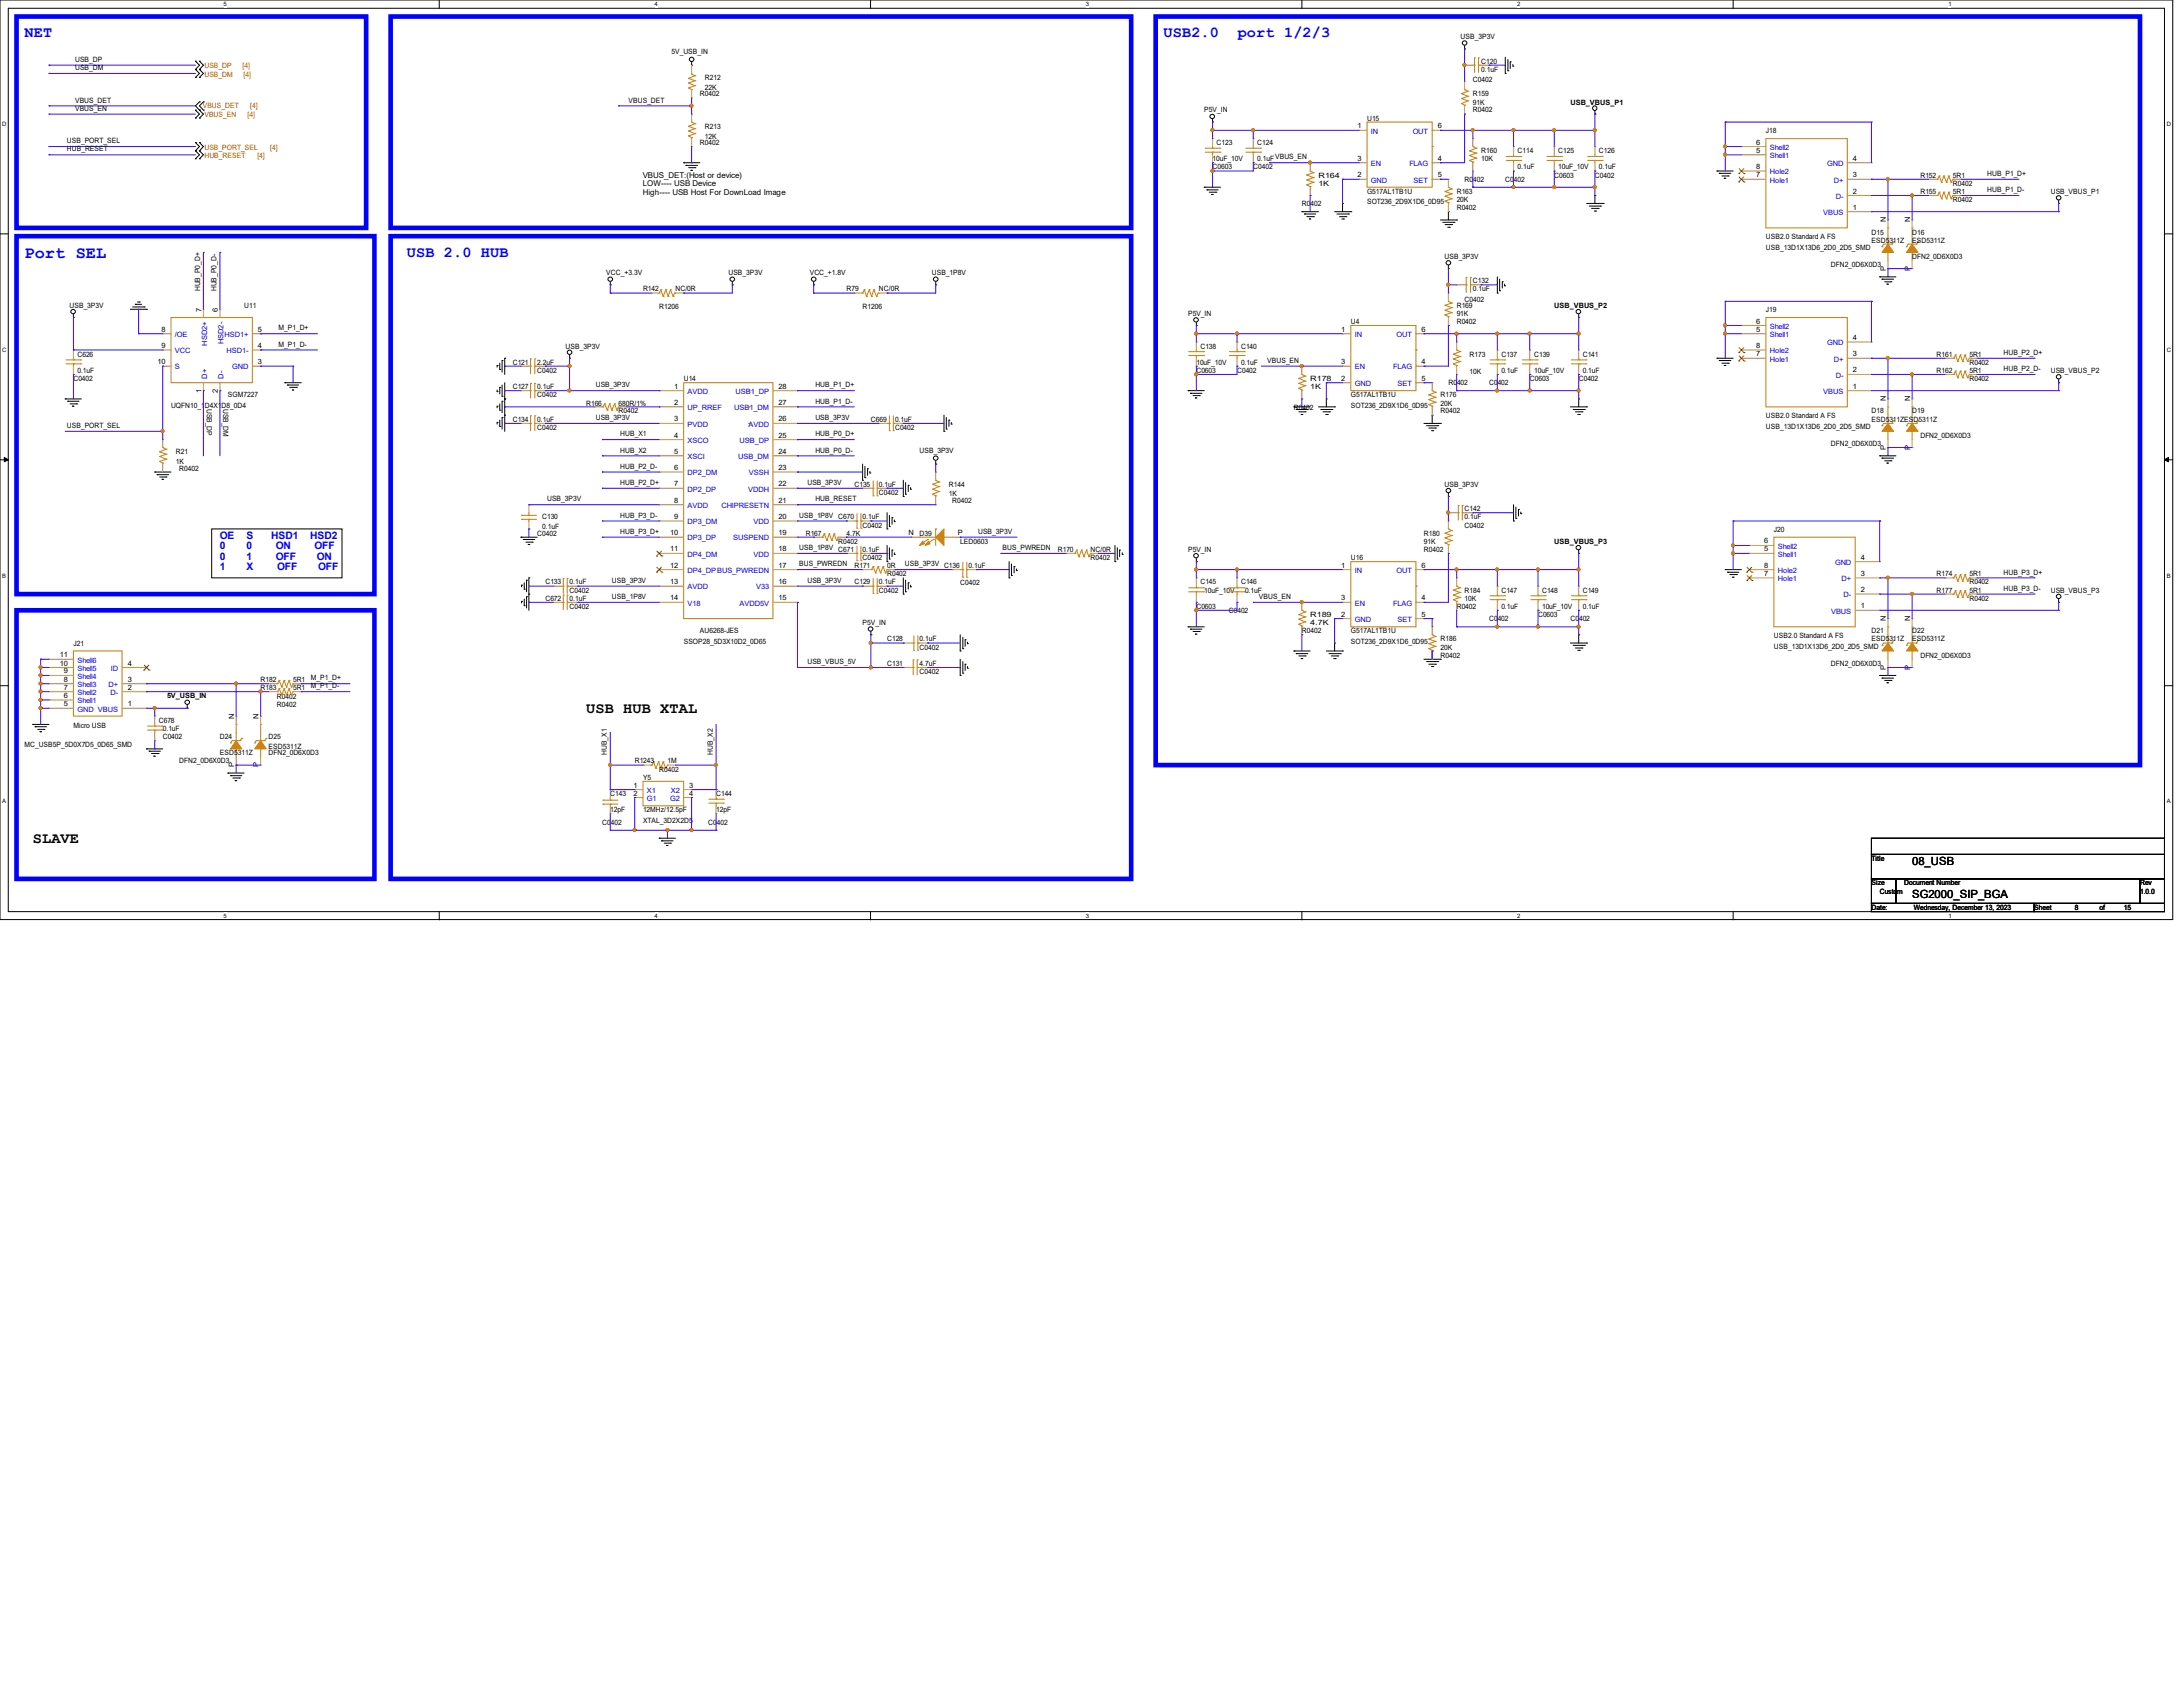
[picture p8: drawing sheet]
<svg xmlns="http://www.w3.org/2000/svg" width="279mm" height="216mm" viewBox="0 0 279 216" stroke-linecap="round" stroke-linejoin="round" font-family="sans-serif">
<defs><g id="words">
<text font-size="2.2" fill="#00f" x="3.1" y="33">Port SEL</text>
<g font-size="2" fill="#00f">
<text x="3.1" y="4.7">NET</text>
<text x="148.9" y="4.7">USB2.0</text>
<text x="158.4" y="4.7">port 1/2/3</text>
<text x="52.1" y="32.9">USB 2.0 HUB</text>
</g>
<g font-size="2">
<text x="75" y="91.2">USB HUB XTAL</text>
<text x="4.2" y="107.9">SLAVE</text>
</g>
<g font-size="1.4">
<text x="244.7" y="110.7">08_USB</text>
<text x="244.7" y="114.9">SG2000_SIP_BGA</text>
</g>
<g font-size="1.3" fill="#00f">
<text x="28.2" y="68.9">OE</text>
<text x="28.2" y="70.3">0</text>
<text x="28.2" y="71.6">0</text>
<text x="31.5" y="68.9">S</text>
<text x="31.5" y="70.3">0</text>
<text x="31.5" y="71.6">1</text>
<text x="34.7" y="68.9">HSD1</text>
<text x="35.3" y="70.3">ON</text>
<text x="35.3" y="71.6">OFF</text>
<text x="39.7" y="68.9">HSD2</text>
<text x="40.3" y="70.3">OFF</text>
<text x="40.6" y="71.6">ON</text>
<text x="28.2" y="73">1</text>
<text x="31.5" y="73">X</text>
<text x="35.5" y="73">OFF</text>
<text x="40.7" y="73">OFF</text>
</g>
<g font-size="1">
<text x="82.3" y="22.8">VBUS_DET:(Host or device)</text>
<text x="82.3" y="23.8">LOW---- USB Device</text>
<text x="82.3" y="24.9">High---- USB Host For DownLoad Image</text>
</g>
<g font-size=".9">
<text x="186.9" y="5">USB_3P3V</text>
<text x="9.6" y="7.9">USB_DP</text>
<text x="9.6" y="9">USB_DM</text>
<text x="85.9" y="6.9">5V_USB_IN</text>
<text x="90.2" y="10.2">R212</text>
<text x="90.2" y="11.5">22K</text>
<text x="188.5" y="10.5">C0402</text>
<text x="189.6" y="8.2">C120</text>
<text x="189.6" y="9.2">0.1uF</text>
<text x="9.6" y="13.1">VBUS_DET</text>
<text x="9.6" y="14.2">VBUS_EN</text>
<text x="80.4" y="13.1">VBUS_DET</text>
<text x="89.6" y="12.3">R0402</text>
<text x="90.2" y="16.5">R213</text>
<text x="90.2" y="17.7">12K</text>
<text x="154.1" y="14.4">P5V_IN</text>
<text x="173.7" y="16.4">1</text>
<text x="175" y="15.5">U15</text>
<text x="184" y="16.4">6</text>
<text x="188.5" y="12.3">R159</text>
<text x="188.5" y="13.4">91K</text>
<text x="188.5" y="14.4">R0402</text>
<text x="201" y="13.4">USB_VBUS_P1</text>
<text x="226" y="17">J18</text>
<text x="8.6" y="18.3">USB_PORT_SEL</text>
<text x="8.6" y="19.4">HUB_RESET</text>
<text x="89.6" y="18.6">R0402</text>
<text x="155.2" y="20.7">10uF_10V</text>
<text x="155.2" y="21.7">C0603</text>
<text x="155.7" y="18.6">C123</text>
<text x="160.4" y="21.7">C0402</text>
<text x="160.9" y="18.6">C124</text>
<text x="160.9" y="20.7">0.1uF</text>
<text x="163.2" y="20.4">VBUS_EN</text>
<text x="168.7" y="22.7">R164</text>
<text x="168.7" y="23.8">1K</text>
<text x="173.7" y="20.6">3</text>
<text x="173.7" y="22.7">2</text>
<text x="184" y="22.7">5</text>
<text x="184" y="20.6">4</text>
<text x="187.5" y="23.2">R0402</text>
<text x="189.6" y="19.6">R160</text>
<text x="189.6" y="20.7">10K</text>
<text x="192.7" y="23.2">C0402</text>
<text x="194.2" y="19.6">C114</text>
<text x="194.2" y="21.7">0.1uF</text>
<text x="198.9" y="22.7">C0603</text>
<text x="199.4" y="19.6">C125</text>
<text x="199.4" y="21.7">10uF_10V</text>
<text x="204.1" y="22.7">C0402</text>
<text x="204.6" y="19.6">C126</text>
<text x="204.6" y="21.7">0.1uF</text>
<text x="224.8" y="19.6">5</text>
<text x="224.8" y="18.5">6</text>
<text x="224.8" y="22.7">7</text>
<text x="224.8" y="21.6">8</text>
<text x="237.2" y="22.7">3</text>
<text x="237.2" y="20.6">4</text>
<text x="245.8" y="22.7">R152</text>
<text x="249.9" y="23.8">R0402</text>
<text x="249.9" y="22.7">5R1</text>
<text x="254.3" y="22.5">HUB_P1_D+</text>
<text x="166.6" y="26.4">R0402</text>
<text x="175" y="24.8">G517AL1TB1U</text>
<text x="175" y="26.2">SOT236_2D9X1D6_0D95</text>
<text x="186.4" y="24.8">R163</text>
<text x="186.4" y="25.9">20K</text>
<text x="186.4" y="26.9">R0402</text>
<text x="237.2" y="26.8">1</text>
<text x="237.2" y="24.8">2</text>
<text x="241.4" y="28.4" transform="rotate(-90 241.4 28.4)">N</text>
<text x="244.5" y="28.4" transform="rotate(-90 244.5 28.4)">N</text>
<text x="245.8" y="24.8">R155</text>
<text x="249.9" y="25.9">R0402</text>
<text x="249.9" y="24.8">5R1</text>
<text x="254.3" y="24.6">HUB_P1_D-</text>
<text x="262.5" y="24.8">USB_VBUS_P1</text>
<text x="77.6" y="35.2">VCC_+3.3V</text>
<text x="93.2" y="35.2">USB_3P3V</text>
<text x="103.6" y="35.2">VCC_+1.8V</text>
<text x="119.3" y="35.2">USB_1P8V</text>
<text x="184.9" y="33.1">USB_3P3V</text>
<text x="226" y="30.6">USB2.0 Standard A FS</text>
<text x="226" y="32">USB_13D1X13D6_2D0_2D5_SMD</text>
<text x="234.3" y="34.2">DFN2_0D6X0D3</text>
<text x="239.5" y="30">D15</text>
<text x="239.5" y="31.1">ESD5311Z</text>
<text x="241.4" y="34.7" transform="rotate(-90 241.4 34.7)">P</text>
<text x="244.5" y="34.7" transform="rotate(-90 244.5 34.7)">P</text>
<text x="244.7" y="30">D16</text>
<text x="244.7" y="31.1">ESD5311Z</text>
<text x="244.7" y="33.1">DFN2_0D6X0D3</text>
<text x="8.9" y="39.4">USB_3P3V</text>
<text x="25.6" y="37.3" transform="rotate(-90 25.6 37.3)">HUB_P0_D+</text>
<text x="25.8" y="39.9" transform="rotate(-90 25.8 39.9)">7</text>
<text x="27.7" y="37.3" transform="rotate(-90 27.7 37.3)">HUB_P0_D-</text>
<text x="27.9" y="39.9" transform="rotate(-90 27.9 39.9)">6</text>
<text x="31.2" y="39.4">U11</text>
<text x="82.3" y="37.3">R142</text>
<text x="84.4" y="39.5">R1206</text>
<text x="86.4" y="37.3">NC/0R</text>
<text x="108.3" y="37.3">R79</text>
<text x="110.4" y="39.5">R1206</text>
<text x="112.5" y="37.3">NC/0R</text>
<text x="152.1" y="40.4">P5V_IN</text>
<text x="172.9" y="41.5">U4</text>
<text x="186.4" y="39.4">R169</text>
<text x="186.4" y="40.4">91K</text>
<text x="186.4" y="41.5">R0402</text>
<text x="187.5" y="38.6">C0402</text>
<text x="188.5" y="36.3">C132</text>
<text x="188.5" y="37.3">0.1uF</text>
<text x="198.9" y="39.5">USB_VBUS_P2</text>
<text x="224.8" y="41.4">6</text>
<text x="226" y="39.9">J19</text>
<text x="9.9" y="45.6">C626</text>
<text x="9.9" y="47.7">0.1uF</text>
<text x="20.2" y="46.6">10</text>
<text x="20.7" y="44.5">9</text>
<text x="20.7" y="42.5">8</text>
<text x="33" y="42.5">5</text>
<text x="33" y="44.5">4</text>
<text x="33" y="46.6">3</text>
<text x="35.6" y="42.3">M_P1_D+</text>
<text x="35.6" y="44.4">M_P1_D-</text>
<text x="65.6" y="46.7">C121</text>
<text x="68.8" y="47.7">C0402</text>
<text x="68.8" y="46.7">2.2uF</text>
<text x="72.4" y="44.6">USB_3P3V</text>
<text x="153.1" y="46.7">10uF_10V</text>
<text x="153.1" y="47.7">C0603</text>
<text x="153.6" y="44.6">C138</text>
<text x="158.3" y="47.7">C0402</text>
<text x="158.8" y="44.6">C140</text>
<text x="158.8" y="46.7">0.1uF</text>
<text x="162.2" y="46.4">VBUS_EN</text>
<text x="171.7" y="42.5">1</text>
<text x="171.7" y="46.6">3</text>
<text x="181.9" y="46.6">4</text>
<text x="181.9" y="42.5">6</text>
<text x="188.1" y="45.6">R173</text>
<text x="188.1" y="47.9">10K</text>
<text x="192.2" y="45.6">C137</text>
<text x="192.2" y="47.7">0.1uF</text>
<text x="196.3" y="45.6">C139</text>
<text x="196.3" y="47.7">10uF_10V</text>
<text x="202.6" y="45.6">C141</text>
<text x="202.6" y="47.7">0.1uF</text>
<text x="224.8" y="42.5">5</text>
<text x="224.8" y="45.6">7</text>
<text x="224.8" y="44.5">8</text>
<text x="237.2" y="47.7">2</text>
<text x="237.2" y="45.6">3</text>
<text x="237.2" y="43.5">4</text>
<text x="247.9" y="47.7">R162</text>
<text x="247.9" y="45.6">R161</text>
<text x="252.1" y="46.7">R0402</text>
<text x="252.1" y="47.7">5R1</text>
<text x="252.1" y="45.6">5R1</text>
<text x="256.4" y="45.4">HUB_P2_D+</text>
<text x="256.4" y="47.5">HUB_P2_D-</text>
<text x="262.5" y="47.7">USB_VBUS_P2</text>
<text x="9.4" y="48.8">C0402</text>
<text x="21.9" y="52.2">UQFN10_1D4X1D8_0D4</text>
<text x="25.8" y="50.3" transform="rotate(-90 25.8 50.3)">1</text>
<text x="26.5" y="52.3" transform="rotate(90 26.5 52.3)">USB_DP</text>
<text x="27.9" y="50.3" transform="rotate(-90 27.9 50.3)">2</text>
<text x="28.6" y="52.3" transform="rotate(90 28.6 52.3)">USB_DM</text>
<text x="29.2" y="50.8">SGM7227</text>
<text x="65.6" y="54">C134</text>
<text x="65.6" y="49.8">C127</text>
<text x="68.8" y="50.8">C0402</text>
<text x="68.8" y="54">0.1uF</text>
<text x="68.8" y="49.8">0.1uF</text>
<text x="75" y="51.9">R166</text>
<text x="76.2" y="49.6">USB_3P3V</text>
<text x="76.2" y="53.8">USB_3P3V</text>
<text x="79.2" y="52.9">R0402</text>
<text x="79.2" y="51.9">680R/1%</text>
<text x="86.3" y="49.7">1</text>
<text x="86.3" y="51.8">2</text>
<text x="86.3" y="53.9">3</text>
<text x="87.5" y="48.8">U14</text>
<text x="99.7" y="49.7">28</text>
<text x="99.7" y="51.8">27</text>
<text x="99.7" y="53.9">26</text>
<text x="104.4" y="49.6">HUB_P1_D+</text>
<text x="104.4" y="51.6">HUB_P1_D-</text>
<text x="104.4" y="53.8">USB_3P3V</text>
<text x="111.5" y="54">C669</text>
<text x="114.6" y="54">0.1uF</text>
<text x="165.6" y="52.4">R0402</text>
<text x="167.7" y="48.8">R178</text>
<text x="167.7" y="49.8">1K</text>
<text x="171.7" y="48.7">2</text>
<text x="172.9" y="50.8">G517AL1TB1U</text>
<text x="172.9" y="52.2">SOT236_2D9X1D6_0D95</text>
<text x="181.9" y="48.7">5</text>
<text x="184.4" y="50.8">R176</text>
<text x="184.4" y="51.9">20K</text>
<text x="184.4" y="52.9">R0402</text>
<text x="185.4" y="49.3">R0402</text>
<text x="190.6" y="49.3">C0402</text>
<text x="195.8" y="48.8">C0603</text>
<text x="202.1" y="48.8">C0402</text>
<text x="226" y="53.6">USB2.0 Standard A FS</text>
<text x="237.2" y="49.7">1</text>
<text x="239.5" y="52.9">D18</text>
<text x="239.5" y="54">ESD5311ZESD5311Z</text>
<text x="241.4" y="51.4" transform="rotate(-90 241.4 51.4)">N</text>
<text x="244.5" y="51.4" transform="rotate(-90 244.5 51.4)">N</text>
<text x="244.7" y="52.9">D19</text>
<text x="252.1" y="48.8">R0402</text>
<text x="8.6" y="54.8">USB_PORT_SEL</text>
<text x="22.5" y="58.1">R21</text>
<text x="22.5" y="59.4">1K</text>
<text x="68.8" y="55">C0402</text>
<text x="79.4" y="55.8">HUB_X1</text>
<text x="79.4" y="57.9">HUB_X2</text>
<text x="79.4" y="60">HUB_P2_D-</text>
<text x="86.3" y="56">4</text>
<text x="86.3" y="58.1">5</text>
<text x="99.7" y="56">25</text>
<text x="99.7" y="58.1">24</text>
<text x="104.4" y="55.8">HUB_P0_D+</text>
<text x="104.4" y="57.9">HUB_P0_D-</text>
<text x="114.6" y="55">C0402</text>
<text x="117.7" y="57.9">USB_3P3V</text>
<text x="226" y="54.9">USB_13D1X13D6_2D0_2D5_SMD</text>
<text x="234.3" y="57.1">DFN2_0D6X0D3</text>
<text x="241.4" y="57.6" transform="rotate(-90 241.4 57.6)">P</text>
<text x="244.5" y="57.6" transform="rotate(-90 244.5 57.6)">P</text>
<text x="245.8" y="56">DFN2_0D6X0D3</text>
<text x="22.9" y="60.2">R0402</text>
<text x="70" y="64.2">USB_3P3V</text>
<text x="79.4" y="62.1">HUB_P2_D+</text>
<text x="86.3" y="60.2">6</text>
<text x="86.3" y="62.2">7</text>
<text x="86.3" y="64.3">8</text>
<text x="99.7" y="60.2">23</text>
<text x="99.7" y="62.2">22</text>
<text x="99.7" y="64.3">21</text>
<text x="103.3" y="62.1">USB_3P3V</text>
<text x="104.4" y="64.2">HUB_RESET</text>
<text x="109.3" y="62.3">C135</text>
<text x="112.5" y="63.3">C0402</text>
<text x="112.5" y="62.3">0.1uF</text>
<text x="121.5" y="62.3">R144</text>
<text x="121.5" y="63.5">1K</text>
<text x="121.9" y="64.4">R0402</text>
<text x="184.9" y="62.3">USB_3P3V</text>
<text x="187.5" y="65.4">C142</text>
<text x="68.8" y="68.5">C0402</text>
<text x="69.4" y="66.5">C130</text>
<text x="69.4" y="67.7">0.1uF</text>
<text x="79.4" y="66.3">HUB_P3_D-</text>
<text x="79.4" y="68.3">HUB_P3_D+</text>
<text x="85.8" y="68.5">10</text>
<text x="85.8" y="70.6">11</text>
<text x="86.3" y="66.4">9</text>
<text x="99.7" y="66.4">20</text>
<text x="99.7" y="68.5">19</text>
<text x="99.7" y="70.6">18</text>
<text x="102.3" y="66.3">USB_1P8V C670</text>
<text x="102.3" y="70.4">USB_1P8V</text>
<text x="103.1" y="68.5">R167</text>
<text x="107.3" y="69.6">R0402</text>
<text x="107.3" y="70.7">C671</text>
<text x="108.3" y="68.5">4.7K</text>
<text x="110.4" y="71.7">C0402</text>
<text x="110.4" y="67.5">C0402</text>
<text x="110.4" y="70.7">0.1uF</text>
<text x="110.4" y="66.5">0.1uF</text>
<text x="116.3" y="68.5">N</text>
<text x="117.7" y="68.5">D39</text>
<text x="122.6" y="68.5">P</text>
<text x="122.9" y="69.6">LED0603</text>
<text x="125.2" y="68.3">USB_3P3V</text>
<text x="128.3" y="70.4">BUS_PWREDN</text>
<text x="135.4" y="70.7">R170</text>
<text x="139.6" y="71.7">R0402</text>
<text x="139.6" y="70.7">NC/0R</text>
<text x="152.1" y="70.7">P5V_IN</text>
<text x="172.9" y="71.7">U16</text>
<text x="182.2" y="68.5">R180</text>
<text x="182.2" y="69.6">91K</text>
<text x="182.2" y="70.7">R0402</text>
<text x="187.5" y="66.5">0.1uF</text>
<text x="187.5" y="67.5">C0402</text>
<text x="198.9" y="69.6">USB_VBUS_P3</text>
<text x="225.8" y="70.6">5</text>
<text x="225.8" y="69.6">6</text>
<text x="227" y="68">J20</text>
<text x="238.2" y="71.6">4</text>
<text x="69.8" y="74.8">C133</text>
<text x="69.8" y="76.9">C672</text>
<text x="72.9" y="74.8">0.1uF</text>
<text x="72.9" y="76.9">0.1uF</text>
<text x="72.9" y="75.9">C0402</text>
<text x="72.9" y="77.9">C0402</text>
<text x="78.3" y="74.6">USB_3P3V</text>
<text x="78.3" y="76.7">USB_1P8V</text>
<text x="85.8" y="72.6">12</text>
<text x="85.8" y="74.8">13</text>
<text x="85.8" y="76.8">14</text>
<text x="99.7" y="72.6">17</text>
<text x="99.7" y="74.8">16</text>
<text x="99.7" y="76.8">15</text>
<text x="102.3" y="72.5">BUS_PWREDN</text>
<text x="103.3" y="74.6">USB_3P3V</text>
<text x="109.3" y="74.8">C129</text>
<text x="109.3" y="72.7">R171</text>
<text x="112.5" y="75.9">C0402</text>
<text x="112.5" y="74.8">0.1uF</text>
<text x="113.5" y="73.7">R0402</text>
<text x="113.5" y="72.7">0R</text>
<text x="115.8" y="72.5">USB_3P3V</text>
<text x="120.8" y="72.7">C136</text>
<text x="122.9" y="74.9">C0402</text>
<text x="124" y="72.7">0.1uF</text>
<text x="153.1" y="77.9">C0603</text>
<text x="153.6" y="74.8">C145</text>
<text x="154.1" y="75.9">10uF_10V</text>
<text x="158.8" y="74.8">C146</text>
<text x="159.3" y="75.9">0.1uF</text>
<text x="161.1" y="76.7">VBUS_EN</text>
<text x="171.7" y="72.6">1</text>
<text x="171.7" y="76.8">3</text>
<text x="181.9" y="76.8">4</text>
<text x="181.9" y="72.6">6</text>
<text x="186.4" y="77.9">R0402</text>
<text x="187.5" y="75.9">R184</text>
<text x="187.5" y="76.9">10K</text>
<text x="192.2" y="75.9">C147</text>
<text x="192.2" y="77.9">0.1uF</text>
<text x="197.4" y="75.9">C148</text>
<text x="197.4" y="77.9">10uF_10V</text>
<text x="202.6" y="75.9">C149</text>
<text x="202.6" y="77.9">0.1uF</text>
<text x="225.8" y="73.7">7</text>
<text x="225.8" y="72.6">8</text>
<text x="238.2" y="77.8">1</text>
<text x="238.2" y="75.8">2</text>
<text x="238.2" y="73.7">3</text>
<text x="247.9" y="75.9">R177</text>
<text x="247.9" y="73.7">R174</text>
<text x="252.1" y="76.9">R0402</text>
<text x="252.1" y="74.8">R0402</text>
<text x="252.1" y="75.9">5R1</text>
<text x="252.1" y="73.7">5R1</text>
<text x="256.4" y="73.5">HUB_P3_D+</text>
<text x="256.4" y="75.6">HUB_P3_D-</text>
<text x="262.5" y="75.9">USB_VBUS_P3</text>
<text x="9.4" y="82.6">J21</text>
<text x="87.5" y="82.4">SSOP28_5D3X10D2_0D65</text>
<text x="89.6" y="81.1">AU6268-JES</text>
<text x="110.4" y="80">P5V_IN</text>
<text x="113.5" y="82.1">C128</text>
<text x="117.7" y="83.1">C0402</text>
<text x="117.7" y="82.1">0.1uF</text>
<text x="157.3" y="78.4">C0402</text>
<text x="166.6" y="81.1">R0402</text>
<text x="167.7" y="79">R189</text>
<text x="167.7" y="80">4.7K</text>
<text x="171.7" y="78.9">2</text>
<text x="172.9" y="81.1">G517AL1TB1U</text>
<text x="172.9" y="82.4">SOT236_2D9X1D6_0D95</text>
<text x="181.9" y="78.9">5</text>
<text x="184.4" y="82.1">R186</text>
<text x="184.4" y="83.1">20K</text>
<text x="190.6" y="79.5">C0402</text>
<text x="196.9" y="79">C0603</text>
<text x="201" y="79.5">C0402</text>
<text x="227" y="81.7">USB2.0 Standard A FS</text>
<text x="227" y="83">USB_13D1X13D6_2D0_2D5_SMD</text>
<text x="239.5" y="81.1">D21</text>
<text x="239.5" y="82.1">ESD5311Z</text>
<text x="241.4" y="79.5" transform="rotate(-90 241.4 79.5)">N</text>
<text x="244.5" y="79.5" transform="rotate(-90 244.5 79.5)">N</text>
<text x="244.7" y="81.1">D22</text>
<text x="244.7" y="82.1">ESD5311Z</text>
<text x="7.7" y="85.2">10</text>
<text x="7.7" y="84.1">11</text>
<text x="8.2" y="89.3">6</text>
<text x="8.2" y="88.3">7</text>
<text x="8.2" y="87.2">8</text>
<text x="8.2" y="86.2">9</text>
<text x="16.3" y="88.3">2</text>
<text x="16.3" y="87.2">3</text>
<text x="16.3" y="85.2">4</text>
<text x="21.4" y="89.3">5V_USB_IN</text>
<text x="33.4" y="87.3">R182</text>
<text x="33.4" y="88.3">R183</text>
<text x="35.4" y="89.5">R0402</text>
<text x="37.5" y="87.3">5R1</text>
<text x="37.5" y="88.3">5R1</text>
<text x="39.8" y="87.1">M_P1_D+</text>
<text x="39.8" y="88.1">M_P1_D-</text>
<text x="103.3" y="85">USB_VBUS_5V</text>
<text x="113.5" y="85.2">C131</text>
<text x="117.7" y="86.3">C0402</text>
<text x="117.7" y="85.2">4.7uF</text>
<text x="184.4" y="84.2">R0402</text>
<text x="234.3" y="85.2">DFN2_0D6X0D3</text>
<text x="241.4" y="85.7" transform="rotate(-90 241.4 85.7)">P</text>
<text x="244.5" y="85.7" transform="rotate(-90 244.5 85.7)">P</text>
<text x="245.8" y="84.2">DFN2_0D6X0D3</text>
<text x="3.1" y="95.6">MC_USB5P_5D0X7D5_0D65_SMD</text>
<text x="8.2" y="90.4">5</text>
<text x="9.4" y="93.1">Micro USB</text>
<text x="16.3" y="90.4">1</text>
<text x="20.3" y="92.5">C678</text>
<text x="20.8" y="93.6">0.1uF</text>
<text x="20.8" y="94.6">C0402</text>
<text x="28.2" y="94.6">D24</text>
<text x="30" y="92" transform="rotate(-90 30 92)">N</text>
<text x="33.1" y="92" transform="rotate(-90 33.1 92)">N</text>
<text x="34.4" y="94.6">D25</text>
<text x="34.4" y="95.8">ESD5311Z</text>
<text x="35.4" y="90.5">R0402</text>
<text x="22.9" y="97.7">DFN2_0D6X0D3</text>
<text x="28.2" y="96.7">ESD5311Z</text>
<text x="30" y="98.2" transform="rotate(-90 30 98.2)">P</text>
<text x="33.1" y="98.2" transform="rotate(-90 33.1 98.2)">P</text>
<text x="34.4" y="96.7">DFN2_0D6X0D3</text>
<text x="77.7" y="96.6" transform="rotate(-90 77.7 96.6)">HUB_X1</text>
<text x="78.1" y="101.9">C143</text>
<text x="81.1" y="100.8">1</text>
<text x="81.1" y="101.8">2</text>
<text x="81.2" y="97.7">R1243</text>
<text x="82.3" y="99.8">Y5</text>
<text x="84.4" y="98.8">R0402</text>
<text x="85.4" y="97.7">1M</text>
<text x="88.2" y="100.8">3</text>
<text x="88.2" y="101.8">4</text>
<text x="91.2" y="96.6" transform="rotate(-90 91.2 96.6)">HUB_X2</text>
<text x="91.7" y="101.9">C144</text>
<text x="77.1" y="105.5">C0402</text>
<text x="78.1" y="104">12pF</text>
<text x="82.3" y="104">12MHz/12.5pF</text>
<text x="82.3" y="105.3">XTAL_3D2X2D5</text>
<text x="90.6" y="105.5">C0402</text>
<text x="91.7" y="104">12pF</text>
<text x="239.5" y="110.2">Title</text>
<text x="239.5" y="113.3">Size</text>
<text x="243.7" y="113.3">Document Number</text>
<text x="273.9" y="113.3">Rev</text>
<text x="239.5" y="116.5">Date:</text>
<text x="240.6" y="114.4">Custom</text>
<text x="244.9" y="116.5">Wednesday, December 13, 2023</text>
<text x="260.4" y="116.5">Sheet</text>
<text x="265.6" y="116.5">8</text>
<text x="268.7" y="116.5">of</text>
<text x="271.8" y="116.5">15</text>
<text x="273.9" y="114.4">1.0.0</text>
</g>
<g font-size=".9" fill="#f00">
<text x="26.2" y="8.8">USB_DP</text>
<text x="26.2" y="9.8">USB_DM</text>
<text x="31" y="8.8">[4]</text>
<text x="31.2" y="9.8">[4]</text>
<text x="26" y="13.8">VBUS_DET</text>
<text x="26.2" y="15">VBUS_EN</text>
<text x="31.7" y="15">[4]</text>
<text x="32" y="13.8">[4]</text>
<text x="26.2" y="19.2">USB_PORT_SEL</text>
<text x="26.2" y="20.2">HUB_RESET</text>
<text x="32.9" y="20.2">[4]</text>
<text x="34.6" y="19.2">[4]</text>
</g>
<g font-size=".9" fill="#00c">
<text x="175.5" y="17.1">IN</text>
<text x="180.8" y="17.1">OUT</text>
<text x="175.5" y="21.3">EN</text>
<text x="175.5" y="23.4">GND</text>
<text x="180.4" y="21.3">FLAG</text>
<text x="180.9" y="23.4">SET</text>
<text x="226.5" y="20.2">Shell1</text>
<text x="226.5" y="19.2">Shell2</text>
<text x="226.5" y="23.4">Hole1</text>
<text x="226.5" y="22.3">Hole2</text>
<text x="233.9" y="21.3">GND</text>
<text x="234.7" y="23.4">D+</text>
<text x="233.3" y="27.5">VBUS</text>
<text x="235" y="25.4">D-</text>
<text x="22.4" y="45.2">VCC</text>
<text x="22.4" y="47.3">S</text>
<text x="22.4" y="43.1">/OE</text>
<text x="26.5" y="44.2" transform="rotate(-90 26.5 44.2)">HSD2+</text>
<text x="28.6" y="44" transform="rotate(-90 28.6 44)">HSD2-</text>
<text x="28.7" y="43.1">HSD1+</text>
<text x="29" y="45.2">HSD1-</text>
<text x="29.7" y="47.3">GND</text>
<text x="173.4" y="43.1">IN</text>
<text x="173.4" y="47.3">EN</text>
<text x="178.3" y="47.3">FLAG</text>
<text x="178.7" y="43.1">OUT</text>
<text x="226.5" y="43.1">Shell1</text>
<text x="226.5" y="42.1">Shell2</text>
<text x="226.5" y="46.3">Hole1</text>
<text x="226.5" y="45.2">Hole2</text>
<text x="233.9" y="44.2">GND</text>
<text x="234.7" y="46.3">D+</text>
<text x="26.5" y="48.5" transform="rotate(-90 26.5 48.5)">D+</text>
<text x="28.6" y="48.5" transform="rotate(-90 28.6 48.5)">D-</text>
<text x="88" y="50.4">AVDD</text>
<text x="88" y="52.5">UP_RREF</text>
<text x="94" y="52.5">USB1_DM</text>
<text x="94.1" y="50.4">USB1_DP</text>
<text x="173.4" y="49.4">GND</text>
<text x="178.9" y="49.4">SET</text>
<text x="233.3" y="50.4">VBUS</text>
<text x="235" y="48.3">D-</text>
<text x="88" y="54.6">PVDD</text>
<text x="88" y="56.7">XSCO</text>
<text x="88" y="58.8">XSCI</text>
<text x="94.5" y="58.8">USB_DM</text>
<text x="94.7" y="56.7">USB_DP</text>
<text x="95.8" y="54.6">AVDD</text>
<text x="88" y="60.8">DP2_DM</text>
<text x="88" y="62.9">DP2_DP</text>
<text x="88" y="65">AVDD</text>
<text x="92.3" y="65">CHIPRESETN</text>
<text x="95.8" y="62.9">VDDH</text>
<text x="95.8" y="60.8">VSSH</text>
<text x="88" y="69.2">DP3_DP</text>
<text x="88" y="71.2">DP4_DM</text>
<text x="88" y="67.1">DP3_DM</text>
<text x="93.9" y="69.2">SUSPEND</text>
<text x="96.4" y="67.1">VDD</text>
<text x="96.4" y="71.2">VDD</text>
<text x="227.5" y="71.2">Shell1</text>
<text x="227.5" y="70.2">Shell2</text>
<text x="88" y="73.3">DP4_DPBUS_PWREDN</text>
<text x="88" y="75.4">AVDD</text>
<text x="88" y="77.5">V18</text>
<text x="94.7" y="77.5">AVDD5V</text>
<text x="96.8" y="75.4">V33</text>
<text x="173.4" y="73.3">IN</text>
<text x="173.4" y="77.5">EN</text>
<text x="178.3" y="77.5">FLAG</text>
<text x="178.7" y="73.3">OUT</text>
<text x="227.5" y="74.4">Hole1</text>
<text x="227.5" y="73.3">Hole2</text>
<text x="234.9" y="72.3">GND</text>
<text x="235.7" y="74.4">D+</text>
<text x="236" y="76.5">D-</text>
<text x="173.4" y="79.6">GND</text>
<text x="178.9" y="79.6">SET</text>
<text x="234.4" y="78.5">VBUS</text>
<text x="9.9" y="90">Shell1</text>
<text x="9.9" y="88.9">Shell2</text>
<text x="9.9" y="87.9">Shell3</text>
<text x="9.9" y="86.9">Shell4</text>
<text x="9.9" y="85.9">Shell5</text>
<text x="9.9" y="84.8">Shell6</text>
<text x="13.9" y="87.9">D+</text>
<text x="14.1" y="88.9">D-</text>
<text x="14.2" y="85.9">ID</text>
<text x="9.9" y="91.1">GND VBUS</text>
<text x="82.8" y="101.5">X1</text>
<text x="85.9" y="101.5">X2</text>
<text x="82.8" y="102.5">G1</text>
<text x="85.8" y="102.5">G2</text>
</g>
<g font-size=".8">
<text x="28.6" y=".8">5</text>
<text x="83.8" y=".8">4</text>
<text x="139" y=".8">3</text>
<text x="194.2" y=".8">2</text>
<text x="249.4" y=".8">1</text>
<text x=".3" y="16.1">D</text>
<text x="277.3" y="16.1">D</text>
<text x=".3" y="45">C</text>
<text x="277.3" y="45">C</text>
<text x=".3" y="73.9">B</text>
<text x="277.3" y="73.9">B</text>
<text x=".3" y="102.8">A</text>
<text x="277.3" y="102.8">A</text>
<text x="28.6" y="117.4">5</text>
<text x="83.8" y="117.4">4</text>
<text x="139" y="117.4">3</text>
<text x="194.2" y="117.4">2</text>
<text x="249.4" y="117.4">1</text>
</g>
</g></defs>
<path d="M0 0h278.1v117.7h-278.1zM1.1 1.1h275.9v115.6h-275.9z" fill="none" stroke="#000" stroke-width=".13"/>
<g fill="#fff">
<path d="M28.6 .1h.4v.8h-.4z"/>
<path d="M28.6 116.8h.4v.8h-.4z"/>
</g>
<path d="M56.2 0v1.1M56.2 116.7v1" fill="none" stroke="#000" stroke-width=".13"/>
<g fill="#fff">
<path d="M83.8 .1h.4v.8h-.4z"/>
<path d="M83.8 116.8h.4v.8h-.4z"/>
</g>
<path d="M111.4 0v1.1M111.4 116.7v1" fill="none" stroke="#000" stroke-width=".13"/>
<g fill="#fff">
<path d="M139 .1h.4v.8h-.4z"/>
<path d="M139 116.8h.4v.8h-.4z"/>
</g>
<path d="M166.6 0v1.1M166.6 116.7v1" fill="none" stroke="#000" stroke-width=".13"/>
<g fill="#fff">
<path d="M194.2 .1h.4v.8h-.4z"/>
<path d="M194.2 116.8h.4v.8h-.4z"/>
</g>
<path d="M221.8 0v1.1M221.8 116.7v1" fill="none" stroke="#000" stroke-width=".13"/>
<g fill="#fff">
<path d="M249.4 .1h.4v.8h-.4z"/>
<path d="M249.4 116.8h.4v.8h-.4z"/>
<path d="M.3 15.5h.5v.8h-.5z"/>
<path d="M277.3 15.5h.5v.8h-.5z"/>
<path d="M.3 44.4h.5v.8h-.5z"/>
<path d="M277.3 44.4h.5v.8h-.5z"/>
</g>
<path d="M0 29.9h1.1M277 29.9h1.1" fill="none" stroke="#000" stroke-width=".13"/>
<g fill="#fff">
<path d="M.3 73.3h.5v.8h-.5z"/>
<path d="M277.3 73.3h.5v.8h-.5z"/>
</g>
<path d="M0 58.8h1.1M277 58.8h1.1" fill="none" stroke="#000" stroke-width=".13"/>
<path d="M.6 58.5l.5 .3-.5 .3zM277 58.8l.5-.3v.6z" fill="#000" stroke="#000" stroke-width=".13"/>
<g fill="#fff">
<path d="M.3 102.2h.5v.8h-.5z"/>
<path d="M277.3 102.2h.5v.8h-.5z"/>
</g>
<g fill="none" stroke="#000" stroke-width=".13">
<path d="M25 7.8h.1M25 8.9h.1M25 9.9h.1M25 14.1h.1M25 15.1h.1M25 18.2h.1M25 19.3h.1M25 7.8l.5 .5-.5 .6M25 8.9l.5 .5-.5 .5M25 14.1l.5 .5-.5 .5M25 18.2l.5 .6-.5 .5M25 19.3l.5 .5-.5 .5"/>
<path d="M25.5 7.8h.1M25.5 8.9h.1M25.5 9.9h.1M25.5 14.1h.1M25.5 13h.1M25.5 15.1h.1M25.5 18.2h.1M25.5 19.3h.1M25.5 7.8l.5 .5-.5 .6M25.5 8.9l.5 .5-.5 .5M25.5 13l-.5 .5 .5 .6M25.5 14.1l.5 .5-.5 .5"/>
<path d="M25.5 18.2l.5 .6-.5 .5M25.5 19.3l.5 .5-.5 .5M26 13h.1M26 14.1h.1M26 13l-.5 .5 .5 .6M88.5 8.3h.1M88.5 7.9v.4M155.2 15.6h.1M155.2 15.2v.4M187.5 6.3h.1M187.5 5.8v.5M192.7 9.4h.1"/>
<path d="M192.7 7.3v2.1M193 9.1h.1M193 7.6v1.5M193.3 7.9h.1M193.3 7.9v.9M193.6 8.5h.1M193.6 8.3v.2M204.1 14.6h.1M204.1 14.2v.4M16.7 39.6h2.1M17 39.3h1.5M17.3 38.9h.1"/>
<path d="M17.3 38.9h.8M17.6 38.7h.2M17.8 38.7h.1M18.5 39.3h.1M18.8 39.6h.1M25 20.3h.1M25.5 20.3h.1M78.1 36.4h.1M78.1 36.1v.3M87.5 20.8h.1M87.5 20.8h2.1M87.8 21.2h.1"/>
<path d="M87.8 21.2h1.5M88.1 21.5h.8M88.4 21.8h.1M88.4 21.8h.2M88.9 21.5h.1M93.7 36.4h.1M93.7 36.1v.3M104.1 36.4h.1M104.1 36.1v.3M119.8 36.4h.1M119.8 36.1v.3M154.1 24h.1"/>
<path d="M154.1 24h2.1M154.5 24.3h.1M154.5 24.3h1.4M154.8 24.6h.8M155.1 24.9h.1M155.1 24.9h.2M155.6 24.6h.1M166.6 27.1h.1M166.6 27.1h2.1M167 27.4h.1M167 27.4h1.4M167.3 27.7h.8"/>
<path d="M167.6 28h.1M167.6 28h.2M168.1 27.7h.1M170.8 27.1h2.1M171.1 27.4h1.5M171.4 27.7h.9M171.7 28h.3M171.8 26h.1M171.8 26v1.1M172 28h.1M172.3 27.7h.1M172.6 27.4h.1"/>
<path d="M172.9 27.1h.1M184.4 28.2h2M184.7 28.4h1.4M185 28.7h.8M185.3 29.1h.2M185.4 27.1h.1M185.4 34.4h.1M185.4 27.1v1.1M185.4 34v.4M185.5 29.1h.1M185.8 28.7h.1M186.1 28.4h.1"/>
<path d="M186.4 28.2h.1M191.6 37.5h.1M191.6 35.4v2.1M191.9 37.2h.1M191.9 35.7v1.5M192.3 36.1h.1M192.3 36.1v.8M192.6 36.6h.1M192.6 36.4v.2M203.1 26h2.1M203.4 26.4h1.5M203.7 26.7h.9"/>
<path d="M204 27h.2M204.1 25h.1M204.1 25v1M204.2 27h.1M204.6 26.7h.1M204.9 26.4h.1M205.2 26h.1M219.8 21.9h.1M219.8 21.9h2M220 22.2h.1M220 22.2h1.5M220.4 22.5h.8"/>
<path d="M220.7 22.8h.1M220.7 22.8h.2M221.2 22.5h.1M240.6 35.4h.1M240.6 35.4h2.1M240.9 35.7h.1M240.9 35.7h1.5M241.2 36.1h.8M241.5 36.4h.1M241.5 36.4h.2M242 36.1h.1M263.5 26h.1"/>
<path d="M263.5 25.7v.3M8.3 51.1h.1M8.3 51.1h2.1M8.7 51.4h.1M8.7 51.4h1.4M9 51.7h.8M9.3 52h.1M9.3 52h.2M9.4 40.6h.1M9.4 40.2v.4M9.8 51.7h.1M36.4 49h.1"/>
<path d="M36.4 49h2.2M36.8 49.3h.1M36.8 49.3h1.4M37.1 49.6h.8M37.4 49.9h.1M37.4 49.9h.2M37.9 49.6h.1M63.6 46.8h.1M63.6 50.1h.1M63.6 52h.1M63.6 54.1h.1M63.6 46.8v.2"/>
<path d="M63.6 49.9v.2M63.6 52v.2M63.6 54.1v.2M64 47.3h.1M64 49.6h.1M64 52.5h.1M64 54.6h.1M64 46.5v.8M64 49.6v.8M64 51.7v.8M64 53.8v.8M64.3 46.1h.1"/>
<path d="M64.3 50.7h.1M64.3 51.4h.1M64.3 53.4h.1M64.3 46.1v1.5M64.3 49.3v1.4M64.3 51.4v1.4M64.3 53.4v1.5M64.6 45.8h.1M64.6 51.1h.1M64.6 53.1h.1M64.6 45.8v2.1M64.6 49v6.2"/>
<path d="M72.9 45.8h.1M72.9 45.4v.4M110.4 59.4v2.1M110.7 59.7v1.4M111 60h.1M111 60v.8M119.8 59.4h.1M119.8 59v.4M120.8 55.2h.1M120.8 53.1v2.1M121.1 54.9h.1M121.1 53.4v1.5"/>
<path d="M121.5 53.8h.1M121.5 53.8v.8M121.8 54.3h.1M121.8 54.1v.2M152.1 50h.1M152.1 50h2M152.4 50.3h.1M152.4 50.3h1.4M152.7 50.6h.8M153 50.9h.1M153 50.9h.2M153.1 41.7h.1"/>
<path d="M153.1 41.3v.4M153.5 50.6h.1M165.6 52.1h.1M165.6 52.1h2.1M165.9 52.4h.1M165.9 52.4h1.5M166.2 52.7h.8M166.5 53h.1M166.5 53h.3M167 52.7h.1M168.7 52.1h2.1M169 52.4h1.5"/>
<path d="M169.3 52.7h.9M169.7 53h.2M169.8 51.1h.1M169.8 51.1v1M169.9 53h.1M170.2 52.7h.1M170.5 52.4h.1M170.8 52.1h.1M182.2 54.2h2.2M182.6 54.5h1.4M182.9 54.8h.8M183.2 55.1h.2"/>
<path d="M183.3 53.1h.1M183.3 53.1v1.1M183.4 55.1h.1M183.7 54.8h.1M184 54.5h.1M184.4 54.2h.1M201 52.1h2.1M201.3 52.4h1.5M201.6 52.7h.9M201.9 53h.2M202.1 40.6h.1M202.1 51.1h.1"/>
<path d="M202.1 40.2v.4M202.1 51.1v1M202.1 53h.1M202.5 52.7h.1M202.8 52.4h.1M203.1 52.1h.1M219.8 45.8h.1M219.8 45.8h2M220 46.1h.1M220 46.1h1.5M220.4 46.5h.8M220.7 46.8h.1"/>
<path d="M220.7 46.8h.2M221.2 46.5h.1M240.6 58.3h.1M240.6 58.3h2.1M240.9 58.6h.1M240.9 58.6h1.5M241.2 59h.8M241.5 59.3h.1M241.5 59.3h.2M242 59h.1M263.5 49h.1M263.5 48.6v.4"/>
<path d="M19.8 60.4h.1M19.8 60.4h2.1M20.1 60.7h.1M20.1 60.7h1.5M20.4 61h.9M20.7 61.3h.1M20.7 61.3h.3M21.3 61h.1M27.1 67.7h16.7v6.3h-16.7zM66.7 68.7h.1M66.7 68.7h2M66.8 74.9h.1"/>
<path d="M66.8 77h.1M66.8 74.9v.2M66.8 77v.2M67 69h.1M67 69h1.5M67.1 75.4h.1M67.1 77.5h.1M67.1 74.6v.8M67.1 76.7v.8M67.3 69.4h.8M67.4 74.3h.1M67.4 76.4h.1"/>
<path d="M67.4 74.3v1.4M67.4 76.4v1.4M67.6 69.7h.1M67.6 69.7h.2M67.7 74h.1M67.7 76h.1M67.7 74v4.1M68.1 69.4h.1M110.4 61.5h.1M110.7 61.1h.1M111.3 60.5h.1M111.3 60.3v.2"/>
<path d="M113.5 67.7h.1M113.5 71.9h.1M113.5 65.6v2.1M113.5 69.8v2.1M113.8 67.4h.1M113.8 71.5h.1M113.8 66v1.4M113.8 70.1v1.4M114.2 66.3h.1M114.2 70.4h.1M114.2 66.3v.8M114.2 70.4v.8"/>
<path d="M114.5 66.8h.1M114.5 71h.1M114.5 66.5v.3M114.5 70.7v.3M115.6 63.5h.1M115.6 76h.1M115.6 61.5v2M115.6 74v2M115.9 63.2h.1M115.9 75.7h.1M115.9 61.8v1.4M115.9 74.3v1.4"/>
<path d="M116.2 62.1h.1M116.2 74.6h.1M116.2 62.1v.8M116.2 74.6v.8M116.5 62.6h.1M116.5 75.1h.1M116.5 62.4v.2M116.5 74.9v.2M129.2 74h.1M129.2 71.9v2.1M129.5 73.7h.1M129.5 72.2v1.5"/>
<path d="M129.8 72.5h.1M129.8 72.5v.8M130.1 73h.1M130.1 72.8v.2M142.7 71.9h.1M142.7 69.8v2.1M143 71.5h.1M143 70.1v1.4M143.3 70.4h.1M143.3 70.4v.8M143.6 71h.1M143.6 70.7v.3"/>
<path d="M153.1 71.9h.1M153.1 71.5v.4M185.4 63.5h.1M185.4 63.1v.4M193.7 66.7h.1M193.7 64.6v2.1M194 66.3h.1M194 64.9v1.4M194.4 65.2h.1M194.4 65.2v.8M194.6 65.7h.1M194.6 65.5v.2"/>
<path d="M202.1 70.8h.1M202.1 70.4v.4M220.8 72.9h.1M220.8 72.9h2.1M221.1 73.2h.1M221.1 73.2h1.4M221.4 73.5h.8M221.7 73.9h.1M221.7 73.9h.3M222.2 73.5h.1M263.5 77.1h.1M263.5 76.7v.4"/>
<path d="M0 87.8h1.1M4.2 92.7h.1M4.2 92.7h2.1M4.5 93h.1M4.5 93h1.5M4.8 93.3h.8M5.1 93.6h.1M5.1 93.6h.2M5.6 93.3h.1M18.8 95.8h.1M18.8 95.8h2M19.1 96.1h.1"/>
<path d="M19.1 96.1h1.4M19.4 96.4h.8M19.7 96.8h.1M19.7 96.8h.2M20.2 96.4h.1M24 90.6h.1M24 90.2v.4M29.2 98.9h.1M29.2 98.9h2M29.5 99.3h.1M29.5 99.3h1.4M29.8 99.6h.8"/>
<path d="M30.1 99.9h.1M30.1 99.9h.2M30.6 99.6h.1M111.5 81.2h.1M111.5 80.8v.4M122.9 83.3h.1M122.9 86.4h.1M122.9 81.2v2.1M122.9 84.4v2M123.2 83h.1M123.2 86.1h.1M123.2 81.6v1.4"/>
<path d="M123.2 84.7v1.4M123.5 81.9h.1M123.5 85h.1M123.5 81.9v.8M123.5 85v.8M123.8 82.4h.1M123.8 85.5h.1M123.8 82.2v.2M123.8 85.3v.2M152.1 80.2h.1M152.1 80.2h2M152.4 80.5h.1"/>
<path d="M152.4 80.5h1.4M152.7 80.8h.8M153 81.2h.1M153 81.2h.2M153.5 80.8h.1M165.6 83.3h.1M165.6 83.3h2.1M165.9 83.7h.1M165.9 83.7h1.5M166.2 83.9h.8M166.5 84.3h.1M166.5 84.3h.3"/>
<path d="M167 83.9h.1M169.8 83.3h2M170.1 83.7h1.4M170.4 83.9h.8M170.7 84.3h.2M170.8 82.3h.1M170.8 82.3v1M170.9 84.3h.1M171.2 83.9h.1M171.5 83.7h.1M171.8 83.3h.1M182.2 84.4h2.2"/>
<path d="M182.6 84.7h1.4M182.9 85h.8M183.2 85.3h.2M183.3 83.3h.1M183.3 83.3v1.1M183.4 85.3h.1M183.7 85h.1M184 84.7h.1M184.4 84.4h.1M201 82.3h2.1M201.3 82.6h1.5M201.6 82.9h.9"/>
<path d="M201.9 83.2h.2M202.1 81.2h.1M202.1 81.2v1.1M202.1 83.2h.1M202.5 82.9h.1M202.8 82.6h.1M203.1 82.3h.1M240.6 86.4h.1M240.6 86.4h2.1M240.9 86.8h.1M240.9 86.8h1.5M241.2 87.1h.8"/>
<path d="M241.5 87.4h.1M241.5 87.4h.2M242 87.1h.1M277 87.8h1.1M84.4 107.3h.1M84.4 107.3h2M84.7 107.6h.1M84.7 107.6h1.4M85 107.9h.8M85.3 108.2h.1M85.3 108.2h.2M85.8 107.9h.1"/>
<path d="M239.5 107.3h37.5v2h-37.5zM239.5 109.3h37.5v3.2h-37.5zM239.5 112.5h3.2v3.1h-3.2zM239.5 115.6h20.8v1.1h-20.8zM242.7 112.5h31.2v3.1h-31.2zM260.3 115.6h16.7v1.1h-16.7zM273.9 112.5h3.1v3.1h-3.1z"/>
<circle cx="88.5" cy="7.6" r=".29"/>
<circle cx="155.2" cy="14.9" r=".29"/>
<circle cx="187.5" cy="5.5" r=".29"/>
<circle cx="204.1" cy="13.8" r=".29"/>
<circle cx="9.4" cy="39.9" r=".29"/>
<circle cx="78.1" cy="35.7" r=".29"/>
<circle cx="93.7" cy="35.7" r=".29"/>
<circle cx="104.2" cy="35.7" r=".29"/>
<circle cx="119.8" cy="35.7" r=".29"/>
<circle cx="185.4" cy="33.6" r=".29"/>
<circle cx="202" cy="39.9" r=".29"/>
<circle cx="263.5" cy="25.3" r=".29"/>
<circle cx="72.9" cy="45.1" r=".29"/>
<circle cx="119.8" cy="58.6" r=".29"/>
<circle cx="153.1" cy="40.9" r=".29"/>
<circle cx="263.5" cy="48.2" r=".29"/>
<circle cx="153.1" cy="71.1" r=".29"/>
<circle cx="185.4" cy="62.8" r=".29"/>
<circle cx="202" cy="70.1" r=".29"/>
<circle cx="263.5" cy="76.3" r=".29"/>
<circle cx="24" cy="89.9" r=".29"/>
<circle cx="111.4" cy="80.5" r=".29"/>
</g>
<path d="M2.1 2.1h44.8v27.1h-44.8zM50 2.1h94.8v27.1h-94.8zM147.9 2.1h126v95.8h-126zM2.1 30.2h45.8v45.8h-45.8zM50 30.2h94.8v82.3h-94.8zM2.1 78.1h45.8v34.4h-45.8z" fill="none" stroke="#00f" stroke-width=".59"/>
<g fill="none" stroke="#cc8006" stroke-width=".13">
<path d="M88.1 17.4h.1M88.1 16.8h.1M88.1 16.2h.1M88.1 10h.1M88.1 10.6h.1M88.1 11.3h.1M88.1 17.4l.4 .2M88.1 16.8l.8 .3M88.1 16.2l.8 .3M88.1 10l.8 .3M88.1 10.6l.8 .4M88.1 11.3l.4 .2"/>
<path d="M88.5 15.6h.1M88.5 17.6h.1M88.5 11.5h.1M88.5 9.5h.1M88.5 15.6l.4 .2M88.5 9.4v.1M88.5 17.6v.1M88.5 9.5l.4 .2M88.9 17.1h.1M88.9 16.5h.1M88.9 15.8h.1M88.9 9.7h.1"/>
<path d="M88.9 10.3h.1M88.9 11h.1M88.9 17.1l-.8 .3M88.9 16.5l-.8 .3M88.9 15.8l-.8 .4M88.9 9.7l-.8 .3M88.9 10.3l-.8 .3M88.9 11l-.8 .3M154.3 19.5h1.8M154.3 19h1.8M155.2 19h.1M155.2 19.5h.1"/>
<path d="M155.2 18.8v.2M155.2 19.5v.3M156.1 19.5h.1M156.1 19h.1M159.5 19.5h1.8M159.5 19h1.8M160.4 19h.1M160.4 19.5h.1M160.4 18.8v.2M160.4 19.5v.3M161.3 19.5h.1M161.3 19h.1"/>
<path d="M175 15.6h8.3v8.4h-8.3zM183.3 16.7h.1M183.3 18.8h.1M187.1 13.3h.1M187.1 12.6h.1M187.1 12h.1M187.1 13.3l.4 .2M187.1 12.6l.8 .3M187.1 12l.8 .3M187.5 11.5h.1M187.5 13.5h.1M187.5 11.5l.4 .2"/>
<path d="M187.9 12.9h.1M187.9 12.3h.1M187.9 11.7h.1M187.9 12.9l-.8 .4M187.9 12.3l-.8 .3M187.9 11.7l-.8 .3M188.1 19.9h.1M188.1 19.3h.1M188.1 19.9l.8 .3M188.1 19.3l.8 .3M188.5 18.8h.1M188.5 8.3h.2"/>
<path d="M188.5 18.8l.4 .2M188.7 8.3h.1M188.7 7.4h.1M188.7 7.4v1.9M188.9 19.6h.1M188.9 19h.1M188.9 19.6l-.8 .3M188.9 19l-.8 .3M189.2 7.4h.1M189.2 8.3h.1M189.2 8.3h.4M189.2 7.4v1.9"/>
<path d="M193.7 19.8v.2M198.9 19.8v.2M204.1 19.8v.2M226 17.7h10.4v11.5h-10.4zM84.4 37.5h.1M84.6 37.1h.1M84.6 37.1l.3 .8M84.6 37.1l-.2 .4M84.9 37.9h.1M85.2 37.1h.1M85.2 37.1l.3 .8M85.2 37.1l-.3 .8"/>
<path d="M85.5 37.9h.1M85.8 37.1h.1M85.8 37.1l.3 .8M85.8 37.1l-.3 .8M86.1 37.9h.1M86.4 37.5h.1M86.4 37.5l-.3 .4M110.4 37.5h.1M110.6 37.1h.1M110.6 37.1l.3 .8M110.6 37.1l-.2 .4M110.9 37.9h.1"/>
<path d="M111.3 37.1h.1M111.3 37.1l.2 .8M111.3 37.1l-.4 .8M111.5 37.9h.1M111.8 37.1h.1M111.8 37.1l.4 .8M111.8 37.1l-.3 .8M112.2 37.9h.1M112.4 37.5h.1M112.4 37.5l-.2 .4M167.3 23.7h.1M167.3 23h.1"/>
<path d="M167.3 22.4h.1M167.3 23.7l.4 .2M167.3 23l.8 .3M167.3 22.4l.8 .3M167.7 21.9h.1M167.7 23.9h.1M167.7 21.9l.4 .2M167.7 23.9v.1M168.1 23.3h.1M168.1 22.7h.1M168.1 22.1h.1M168.1 23.3l-.8 .4"/>
<path d="M168.1 22.7l-.8 .3M168.1 22.1l-.8 .3M183.3 22.9h.1M183.3 20.8h.1M185 39.7h.1M185 39.1h.1M185 25.7h.1M185 25.1h.1M185 24.5h.1M185 39.7l.8 .3M185 39.1l.8 .3M185 25.7l.4 .3"/>
<path d="M185 25.1l.8 .3M185 24.5l.8 .3M185.4 38.6h.1M185.4 24h.1M185.4 26h.1M185.4 38.6l.4 .2M185.4 24l.4 .2M185.8 39.4h.1M185.8 38.8h.1M185.8 25.4h.1M185.8 24.8h.1M185.8 24.2h.1"/>
<path d="M185.8 39.4l-.8 .3M185.8 38.8l-.8 .3M185.8 25.4l-.8 .3M185.8 24.8l-.8 .3M185.8 24.2l-.8 .3M187.5 36.4h.2M187.7 36.4h.1M187.7 35.5h.1M187.7 35.5v1.9M188.1 20.5h.1M188.1 20.5l.4 .2M188.2 35.5h.1"/>
<path d="M188.2 36.4h.1M188.2 36.4h.3M188.2 35.5v1.9M188.5 20.7h.1M188.5 20.7v.1M188.9 20.2h.1M188.9 20.2l-.8 .3M192.8 20.5h1.8M192.8 20h1.8M193.7 20h.1M193.7 20.5h.1M193.7 20.5v.3"/>
<path d="M194.6 20.5h.1M194.6 20h.1M198 20.5h1.9M198 20h1.9M198.9 20h.1M198.9 20.5h.1M198.9 20.5v.3M199.9 20.5h.1M199.9 20h.1M203.2 20.5h1.9M203.2 20h1.9M204.1 20h.1"/>
<path d="M204.1 20.5h.1M204.1 20.5v.3M205.1 20.5h.1M205.1 20h.1M240.9 31.6h.1M241.6 32.3h.1M241.6 29.2h.1M241.6 31.2h.1M241.6 29.2v2M241.6 32.3v1.1M242.1 31.2h.1M242.1 31.2h-1l-.2 .4"/>
<path d="M242.4 30.9h.1M242.4 30.9l-.3 .3M244 31.6h.1M244.7 32.3h.1M244.7 29.2h.1M244.7 31.2h.1M244.7 29.2v2M244.7 32.3v1.1M245.3 31.2h.1M245.3 31.2h-1.1l-.2 .4M245.5 30.9h.1M245.5 30.9l-.2 .3"/>
<path d="M247.9 22.9h.1M247.9 25h.1M248 22.9h.1M248 25h.1M248.2 22.5h.1M248.2 24.6h.1M248.2 22.5l-.2 .4M248.2 22.5l.3 .8M248.2 24.6l-.2 .4M248.2 24.6l.3 .8M248.5 23.3h.1M248.5 25.4h.1"/>
<path d="M248.8 22.5h.1M248.8 24.6h.1M248.8 22.5l-.3 .8M248.8 22.5l.3 .8M248.8 24.6l-.3 .8M248.8 24.6l.3 .8M249.1 23.3h.1M249.1 25.4h.1M249.4 22.5h.1M249.4 24.6h.1M249.4 22.5l-.3 .8M249.4 22.5l.3 .8"/>
<path d="M249.4 24.6l-.3 .8M249.4 24.6l.3 .8M249.7 23.3h.1M249.7 25.4h.1M249.9 22.9h.1M249.9 25h.1M249.9 22.9l-.2 .4M249.9 25l-.2 .4M8.5 46.6h1.8M8.5 46.1h1.8M9.4 46.1h.1M9.4 46.6h.1"/>
<path d="M9.4 45.8v.3M9.4 46.6v.3M10.3 46.6h.1M10.3 46.1h.1M20.4 59.1h.1M20.4 58.4h.1M20.4 57.8h.1M20.4 59.1l.4 .2M20.4 58.4l.9 .4M20.4 57.8l.9 .3M20.8 57.3h.1M20.8 59.3h.1"/>
<path d="M20.8 57.3l.5 .2M20.8 59.3v.1M21.3 58.8h.1M21.3 58.1h.1M21.3 57.5h.1M21.3 58.8l-.9 .3M21.3 58.1l-.9 .3M21.3 57.5l-.9 .3M21.9 40.6h10.4v8.4h-10.4zM67.7 54.2h.2M67.7 46.9h.2M67.7 50h.2"/>
<path d="M67.9 54.2h.1M67.9 53.2h.1M67.9 46.9h.1M67.9 45.9h.1M67.9 50h.1M67.9 49.1h.1M67.9 45.9v1.9M67.9 49.1v1.8M67.9 53.2v1.9M68.5 53.2h.1M68.5 54.2h.1M68.5 45.9h.1"/>
<path d="M68.5 46.9h.1M68.5 49.1h.1M68.5 50h.1M68.5 54.2h.2M68.5 45.9v1.9M68.5 49.1v1.8M68.5 53.2v1.9M68.5 46.9h.2M68.5 50h.2M77.1 52.1h.1M77.2 52.1h.1M77.4 51.7h.1"/>
<path d="M77.4 51.7l-.2 .4M77.4 51.7l.3 .8M77.7 52.5h.1M78 51.7h.1M78 51.7l-.3 .8M78 51.7l.3 .8M78.3 52.5h.1M78.7 51.7h.1M78.7 51.7l-.4 .8M78.7 51.7l.3 .8M79 52.5h.1M79.2 52.1h.1"/>
<path d="M79.2 52.1l-.2 .4M87.5 49h11.4v30.2h-11.4zM95.8 56.3h.1M95.8 50h.1M95.8 52.1h.1M95.8 54.2h.1M113.5 54.2h.3M113.8 55.1h.1M113.8 54.2h.1M113.8 53.2v1.9M114.3 54.2h.1M114.3 55.1h.1"/>
<path d="M114.3 54.2h.3M114.3 53.2v1.9M152.1 45.5h2M152.1 45h2M153.1 45h.1M153.1 45.5h.1M153.1 44.8v.2M153.1 45.5v.3M154.1 45.5h.1M154.1 45h.1M157.4 45.5h1.9M157.4 45h1.9"/>
<path d="M158.3 45h.1M158.3 45.5h.1M158.3 44.8v.2M158.3 45.5v.3M159.3 45.5h.1M159.3 45h.1M166.2 49.7h.1M166.2 49.1h.1M166.2 48.4h.1M166.2 49.7l.4 .2M166.2 49.1l.8 .3M166.2 48.4l.8 .4"/>
<path d="M166.6 47.9h.1M166.6 49.9h.1M166.6 47.9l.4 .2M166.6 49.9v.1M167 49.4h.1M167 48.8h.1M167 48.1h.1M167 49.4l-.8 .3M167 48.8l-.8 .3M167 48.1l-.8 .3M172.9 41.7h8.3v8.3h-8.3zM181.2 49h.1"/>
<path d="M181.2 42.7h.1M181.2 44.8h.1M181.2 46.9h.1M182.9 51.8h.1M182.9 51.1h.1M182.9 50.5h.1M182.9 51.8l.4 .2M182.9 51.1l.8 .4M182.9 50.5l.8 .3M183.3 50h.1M183.3 52h.1M183.3 50l.4 .2"/>
<path d="M183.3 52v.1M183.7 51.5h.1M183.7 50.8h.1M183.7 50.2h.1M183.7 51.5l-.8 .3M183.7 50.8l-.8 .3M183.7 50.2l-.8 .3M185 40.3h.1M185 40.3l.4 .2M185.4 40.5h.1M185.4 40.5v.1M185.8 40h.1"/>
<path d="M185.8 40l-.8 .3M186 46.6h.1M186 45.9h.1M186 45.3h.1M186 46.6l.4 .2M186 45.9l.9 .4M186 45.3l.9 .3M186.4 44.8h.1M186.4 46.8h.1M186.4 44.8l.5 .2M186.4 46.8v.1M186.9 46.3h.1"/>
<path d="M186.9 45.6h.1M186.9 45h.1M186.9 46.3l-.9 .3M186.9 45.6l-.9 .3M186.9 45l-.9 .3M190.7 46.6h1.9M190.7 46.1h1.9M191.6 46.1h.1M191.6 46.6h.1M191.6 45.8v.3M191.6 46.6v.3M192.6 46.6h.1"/>
<path d="M192.6 46.1h.1M194.9 46.6h1.8M194.9 46.1h1.8M195.8 46.1h.1M195.8 46.6h.1M195.8 45.8v.3M195.8 46.6v.3M196.7 46.6h.1M196.7 46.1h.1M201.1 46.6h1.9M201.1 46.1h1.9M202.1 46.1h.1"/>
<path d="M202.1 46.6h.1M202.1 45.8v.3M202.1 46.6v.3M203 46.6h.1M203 46.1h.1M226 40.6h10.4v11.5h-10.4zM240.9 54.5h.1M241.6 55.2h.1M241.6 52.1h.1M241.6 54.2h.1M241.6 52.1v2.1M241.6 55.2v1.1"/>
<path d="M242.1 54.2h.1M242.1 54.2h-1l-.2 .3M242.4 53.8h.1M242.4 53.8l-.3 .4M244 54.5h.1M244.7 55.2h.1M244.7 52.1h.1M244.7 54.2h.1M244.7 52.1v2.1M244.7 55.2v1.1M245.3 54.2h.1M245.3 54.2h-1.1l-.2 .3"/>
<path d="M245.5 53.8h.1M245.5 53.8l-.2 .4M249.9 47.9h.2M249.9 45.8h.2M250.1 47.9h.1M250.1 45.8h.1M250.3 47.5h.1M250.3 45.4h.1M250.3 47.5l-.2 .4M250.3 47.5l.3 .8M250.3 45.4l-.2 .4M250.3 45.4l.3 .9"/>
<path d="M250.6 48.3h.1M250.6 46.3h.1M250.9 47.5h.1M250.9 45.4h.1M250.9 47.5l-.3 .8M250.9 47.5l.3 .8M250.9 45.4l-.3 .9M250.9 45.4l.3 .9M251.2 48.3h.1M251.2 46.3h.1M251.5 47.5h.1M251.5 45.4h.1"/>
<path d="M251.5 47.5l-.3 .8M251.5 47.5l.3 .8M251.5 45.4l-.3 .9M251.5 45.4l.3 .9M251.8 48.3h.1M251.8 46.3h.1M252.1 47.9h.1M252.1 45.8h.1M252.1 47.9l-.3 .4M252.1 45.8l-.3 .5M66.8 66h.1M66.8 66.5h.1"/>
<path d="M66.8 66h1.9M66.8 66.5h1.9M67.7 66.5h.1M67.7 66h.1M67.7 65.6v.4M67.7 66.5v.2M71.9 75h.2M71.9 77.1h.2M72.1 75h.1M72.1 74h.1M72.1 77.1h.1M72.1 76.2h.1"/>
<path d="M72.1 74v1.9M72.1 76.2v1.8M72.6 74h.1M72.6 75h.1M72.6 76.2h.1M72.6 77.1h.1M72.6 75h.3M72.6 74v1.9M72.6 76.2v1.8M72.6 77.1h.3M105.2 68.7h.1M105.3 68.7h.1"/>
<path d="M105.5 68.3h.1M105.5 68.3l-.2 .4M105.5 68.3l.3 .9M105.8 69.2h.1M106.1 68.3h.1M106.1 68.3l-.3 .9M106.1 68.3l.4 .9M106.5 69.2h.1M106.8 68.3h.1M106.8 68.3l-.3 .9M106.8 68.3l.3 .9M107.1 69.2h.1"/>
<path d="M107.3 68.7h.1M107.3 68.7l-.2 .5M109.3 70.8h.4M109.3 66.7h.4M109.7 71.8h.1M109.7 70.8h.1M109.7 67.6h.1M109.7 66.7h.1M109.7 65.7v1.9M109.7 69.9v1.9M110.2 70.8h.1M110.2 71.8h.1"/>
<path d="M110.2 66.7h.1M110.2 67.6h.1M110.2 70.8h.2M110.2 65.7v1.9M110.2 69.9v1.9M110.2 66.7h.2M111.5 75h.3M111.5 62.5h.3M111.5 72.9h.1M111.8 63.5h.1M111.8 62.5h.1M111.8 75.9h.1"/>
<path d="M111.8 75h.1M111.8 72.5h.1M111.8 61.6v1.9M111.8 74v1.9M111.8 72.5l-.3 .4M111.8 72.5l.3 .8M112.1 73.3h.1M112.3 62.5h.1M112.3 63.5h.1M112.3 75h.1M112.3 75.9h.1M112.3 75h.2"/>
<path d="M112.3 62.5h.2M112.3 61.6v1.9M112.3 74v1.9M112.4 72.5h.1M112.4 72.5l-.3 .8M112.4 72.5l.3 .8M112.7 73.3h.1M113 72.5h.1M113 72.5l-.3 .8M113 72.5l.3 .8M113.3 73.3h.1M113.5 72.9h.1"/>
<path d="M113.5 72.9l-.2 .4M117.7 68.7h.1M117.7 68.7h2.1M118.7 69h.1M118.7 69l-.9 .7M119.4 63.2h.1M119.4 62.6h.1M119.4 62h.1M119.4 63.2l.4 .3M119.4 62.6l.8 .3M119.4 62l.8 .3M119.5 69h.1"/>
<path d="M119.5 69l-1 .7M119.8 67.7h.1M119.8 61.5h.1M119.8 63.5h.1M119.8 67.7v2.1M119.8 61.5l.4 .2M120.2 62.9h.1M120.2 62.3h.1M120.2 61.7h.1M120.2 62.9l-.8 .3M120.2 62.3l-.8 .3M120.2 61.7l-.8 .3"/>
<path d="M120.8 68.7h.1M120.8 68.7h1.1M122.9 72.9h.3M123.2 73.9h.1M123.2 72.9h.1M123.2 72v1.9M123.7 72.9h.1M123.7 73.9h.1M123.7 72.9h.3M123.7 72v1.9M137.5 70.8h.1M137.6 70.8h.1"/>
<path d="M137.8 70.4h.1M137.8 70.4l-.2 .4M137.8 70.4l.3 .8M138.1 71.2h.1M138.4 70.4h.1M138.4 70.4l-.3 .8M138.4 70.4l.3 .8M138.7 71.2h.1M139.1 70.4h.1M139.1 70.4l-.4 .8M139.1 70.4l.3 .8M139.4 71.2h.1"/>
<path d="M139.6 70.8h.1M139.6 70.8l-.2 .4M152.1 75.7h2M152.1 75.2h2M153.1 75.2h.1M153.1 75.7h.1M153.1 75v.2M153.1 75.7v.3M154.1 75.7h.1M154.1 75.2h.1M157.4 75.7h1.9M157.4 75.2h1.9"/>
<path d="M158.3 75.2h.1M158.3 75.7h.1M158.3 75v.2M158.3 75.7v.3M159.3 75.7h.1M159.3 75.2h.1M166.2 79.9h.1M166.2 79.2h.1M166.2 78.7h.1M166.2 79.9l.4 .2M166.2 79.2l.8 .4M166.2 78.7l.8 .3"/>
<path d="M166.6 78.1h.1M166.6 78.1l.4 .2M167 79.6h.1M167 79h.1M167 78.3h.1M167 79.6l-.8 .3M167 79l-.8 .2M167 78.3l-.8 .4M172.9 71.9h8.3v8.3h-8.3zM181.2 79.2h.1M181.2 72.9h.1M181.2 75h.1"/>
<path d="M181.2 77.1h.1M185 69.5h.1M185 68.8h.1M185 68.2h.1M185 69.5l.4 .2M185 68.8l.8 .4M185 68.2l.8 .3M185.4 67.7h.1M185.4 69.7h.1M185.4 69.7v.1M185.4 67.7l.4 .2M185.8 69.2h.1"/>
<path d="M185.8 68.5h.1M185.8 67.9h.1M185.8 69.2l-.8 .3M185.8 68.5l-.8 .3M185.8 67.9l-.8 .3M186 76.8h.1M186 76.2h.1M186 75.5h.1M186 76.8l.4 .2M186 76.2l.9 .3M186 75.5l.9 .3M186.4 75h.1"/>
<path d="M186.4 77h.1M186.4 77v.1M186.4 75l.5 .2M186.4 65.6h.2M186.6 65.6h.1M186.6 64.7h.1M186.6 64.7v1.8M186.9 76.5h.1M186.9 75.8h.1M186.9 75.2h.1M186.9 76.5l-.9 .3M186.9 75.8l-.9 .4"/>
<path d="M186.9 75.2l-.9 .3M187.2 64.7h.1M187.2 65.6h.1M187.2 65.6h.3M187.2 64.7v1.8M190.7 76.8h1.9M190.7 76.2h1.9M191.6 76.2h.1M191.6 76.8h.1M191.6 76v.2M191.6 76.8v.3M192.6 76.8h.1"/>
<path d="M192.6 76.2h.1M195.9 76.8h1.9M195.9 76.2h1.9M196.8 76.2h.1M196.8 76.8h.1M196.8 76v.2M196.8 76.8v.3M197.8 76.8h.1M197.8 76.2h.1M201.1 76.8h1.9M201.1 76.2h1.9M202.1 76.2h.1"/>
<path d="M202.1 76.8h.1M202.1 76v.2M202.1 76.8v.3M203 76.8h.1M203 76.2h.1M227 68.7h10.4v11.5h-10.4zM249.9 76h.2M249.9 74h.2M250.1 76h.1M250.1 74h.1M250.3 75.6h.1M250.3 73.5h.1"/>
<path d="M250.3 75.6l-.2 .4M250.3 75.6l.3 .9M250.3 73.5l-.2 .5M250.3 73.5l.3 .9M250.6 76.5h.1M250.6 74.4h.1M250.9 75.6h.1M250.9 73.5h.1M250.9 75.6l-.3 .9M250.9 75.6l.3 .9M250.9 73.5l-.3 .9M250.9 73.5l.3 .9"/>
<path d="M251.2 76.5h.1M251.2 74.4h.1M251.5 75.6h.1M251.5 73.5h.1M251.5 75.6l-.3 .9M251.5 75.6l.3 .9M251.5 73.5l-.3 .9M251.5 73.5l.3 .9M251.8 76.5h.1M251.8 74.4h.1M252.1 76h.1M252.1 74h.1"/>
<path d="M252.1 76l-.3 .5M252.1 74l-.3 .4M9.4 83.3h6.2v8.4h-6.2zM18.9 93.4h1.8M18.9 92.9h1.8M19.8 92.9h.1M19.8 93.4h.1M19.8 92.7v.2M19.8 93.4v.3M20.7 93.4h.1M20.7 92.9h.1M29.5 95.1h.1"/>
<path d="M30.2 95.8h.1M30.2 92.7h.1M30.2 94.8h.1M30.2 92.7v2.1M30.2 95.8v1.1M30.7 94.8h.1M30.7 94.8h-1l-.2 .3M30.9 94.5h.1M30.9 94.5l-.2 .3M32.6 95.1h.1M33.4 95.8h.1M33.4 92.7h.1"/>
<path d="M33.4 94.8h.1M33.4 92.7v2.1M33.4 95.8v1.1M33.9 94.8h.1M33.9 94.8h-1.1l-.2 .3M34.1 94.5h.1M34.1 94.5l-.2 .3M35.4 87.5h.1M35.4 88.5h.1M35.5 87.5h.1M35.5 88.5h.1M35.7 87.1h.1"/>
<path d="M35.7 88.1h.1M35.7 87.1l-.2 .4M35.7 87.1l.4 .8M35.7 88.1l-.2 .4M35.7 88.1l.4 .8M36.1 87.9h.1M36.1 88.9h.1M36.4 87.1h.1M36.4 88.1h.1M36.4 87.1l-.3 .8M36.4 87.1l.3 .8M36.4 88.1l-.3 .8"/>
<path d="M36.4 88.1l.3 .8M36.7 87.9h.1M36.7 88.9h.1M37 87.1h.1M37 88.1h.1M37 87.1l-.3 .8M37 87.1l.3 .8M37 88.1l-.3 .8M37 88.1l.3 .8M37.3 87.9h.1M37.3 88.9h.1M37.5 87.5h.1"/>
<path d="M37.5 88.5h.1M37.5 87.5l-.2 .4M37.5 88.5l-.2 .4M82.3 100h5.2v3.1h-5.2zM83.3 97.9h.1M83.4 97.9h.1M83.7 97.5h.1M83.7 97.5l-.3 .4M83.7 97.5l.2 .8M83.9 98.3h.1M84.3 97.5h.1M84.3 97.5l-.4 .8"/>
<path d="M84.3 97.5l.3 .8M84.6 98.3h.1M84.9 97.5h.1M84.9 97.5l-.3 .8M84.9 97.5l.3 .8M85.2 98.3h.1M85.4 97.9h.1M85.4 97.9l-.2 .4M116.7 82.3h.3M116.7 85.4h.2M116.9 85.4h.1M116.9 84.5h.1"/>
<path d="M116.9 84.5v1.9M117 83.2h.1M117 82.3h.1M117 81.4v1.8M117.4 84.5h.1M117.4 85.4h.1M117.4 85.4h.3M117.4 84.5v1.9M117.5 82.3h.1M117.5 83.2h.1M117.5 82.3h.2M117.5 81.4v1.8"/>
<path d="M166.6 80.1h.1M166.6 80.1v.1M182.9 83h.1M182.9 82.4h.1M182.9 81.8h.1M182.9 83l.4 .2M182.9 82.4l.8 .3M182.9 81.8l.8 .3M183.3 81.2h.1M183.3 83.2h.1M183.3 83.2v.1M183.3 81.2l.4 .2"/>
<path d="M183.7 82.7h.1M183.7 82.1h.1M183.7 81.4h.1M183.7 82.7l-.8 .3M183.7 82.1l-.8 .3M183.7 81.4l-.8 .4M240.9 82.6h.1M241.6 83.3h.1M241.6 80.2h.1M241.6 82.3h.1M241.6 80.2v2.1M241.6 83.3v1.1"/>
<path d="M242.1 82.3h.1M242.1 82.3h-1l-.2 .3M242.4 82h.1M242.4 82l-.3 .3M244 82.6h.1M244.7 83.3h.1M244.7 80.2h.1M244.7 82.3h.1M244.7 80.2v2.1M244.7 83.3v1.1M245.3 82.3h.1M245.3 82.3h-1.1l-.2 .3"/>
<path d="M245.5 82h.1M245.5 82l-.2 .3M77.2 102.4h.1M77.2 102.9h.1M77.2 102.4h1.9M77.2 102.9h1.9M78.1 102.9h.1M78.1 102.4h.1M78.1 102.1v.3M78.1 102.9v.2M90.7 102.8h1.9M90.7 102.3h1.9"/>
<path d="M91.7 102.3h.1M91.7 102.8h.1M91.7 102.1v.2M91.7 102.8v.3M92.6 102.8h.1M92.6 102.3h.1"/>
</g>
<g fill="none" stroke="#a84" stroke-width=".13">
<path d="M88.5 14.6h.1M88.5 18.8h.1M88.5 12.5h.1M88.5 8.3h.1M88.5 8.3v1.1M88.5 11.5v1M88.5 14.6v1M88.5 17.7v1.1M155.2 17.7h.1M155.2 17.7v1.1M155.2 19.8v1M160.4 17.7h.1"/>
<path d="M160.4 17.7v1.1M160.4 19.8v1M173.9 16.7h.1M173.9 16.7h1.1M183.3 16.7h1.1M184.4 16.7h.1M187.5 8.3h.1M187.5 10.4h.1M187.5 14.6h.1M187.5 8.3h1M187.5 10.4v1.1M187.5 13.5v1.1"/>
<path d="M188.5 17.7h.1M188.5 17.7v1.1M189.6 8.3h1M190.6 8.3h.1M193.7 18.8h.1M193.7 18.8v1M198.9 18.8h.1M198.9 18.8v1M204.1 18.8h.1M204.1 18.8v1M222.9 19.8h.1M222.9 18.8h.1"/>
<path d="M222.9 19.8h3.1M222.9 18.8h3.1M26 39.6h.1M26 39.6v1M28.2 39.6h.1M28.2 39.6v1M83.3 37.5h.1M83.3 37.5h1.1M86.4 37.5h1.1M87.5 37.5h.1M109.3 37.5h.1M109.3 37.5h1.1"/>
<path d="M112.5 37.5h1M113.5 37.5h.1M155.2 20.8h.1M160.4 20.8h.1M167.7 20.8h.1M167.7 25h.1M167.7 20.8v1.1M167.7 24v1M173.9 20.8h.1M173.9 22.9h.1M173.9 22.9h1.1M173.9 20.8h1.1"/>
<path d="M183.3 22.9h1.1M183.3 20.8h1.1M184.4 22.9h.1M184.4 20.8h.1M185.4 37.5h.1M185.4 22.9h.1M185.4 27.1h.1M185.4 22.9v1.1M185.4 26v1.1M185.4 37.5v1.1M186.4 36.4h.1M186.4 36.4h1.1"/>
<path d="M188.5 21.9h.1M188.5 20.8v1.1M188.5 36.4h1.1M189.6 36.4h.1M193.7 21.9h.1M193.7 20.8v1.1M198.9 21.9h.1M198.9 20.8v1.1M204.1 21.9h.1M204.1 20.8v1.1M222.9 22.9h.1M222.9 21.9h.1"/>
<path d="M222.9 22.9h3.1M222.9 21.9h3.1M236.4 22.9h3.1M236.4 20.8h3.1M236.4 27.1h3.1M236.4 25h3.1M239.5 27.1h.1M239.5 25h.1M239.5 22.9h.1M239.5 20.8h.1M241.6 34.4h.1M241.6 28.2h.1"/>
<path d="M241.6 28.2v1M241.6 33.4v1M244.7 34.4h.1M244.7 28.2h.1M244.7 28.2v1M244.7 33.4v1M246.8 22.9h.1M246.8 25h.1M246.8 22.9h1.1M246.8 25h1.1M249.9 22.9h1.1M249.9 25h1.1"/>
<path d="M251 22.9h.1M251 25h.1M9.4 44.8h.1M9.4 47.9h.1M9.4 44.8v1M9.4 46.9v1M20.8 44.8h.1M20.8 46.9h.1M20.8 42.7h.1M20.8 56.3h.1M20.8 44.8h1.1M20.8 46.9h1.1"/>
<path d="M20.8 42.7h1.1M20.8 56.3v1M20.8 59.4v1M26 50h.1M26 49v1M28.2 50h.1M28.2 49v1M32.3 44.8h1.1M32.3 46.9h1.1M32.3 42.7h1.1M33.4 42.7h.1M33.4 44.8h.1"/>
<path d="M33.4 46.9h.1M66.7 54.2h.1M66.7 46.9h.1M66.7 50h.1M66.7 50h1M66.7 54.2h1M66.7 46.9h1M68.7 50h1.1M68.7 54.2h1.1M68.7 46.9h1.1M69.8 54.2h.1M69.8 46.9h.1"/>
<path d="M69.8 50h.1M76 52.1h.1M76 52.1h1.1M79.2 52.1h1M80.2 52.1h.1M84.4 50h.1M84.4 52.1h.1M84.4 54.2h.1M84.4 56.3h.1M84.4 58.3h.1M84.4 50h3.1M84.4 52.1h3.1"/>
<path d="M84.4 54.2h3.1M84.4 56.3h3.1M84.4 58.3h3.1M98.9 50h3.2M98.9 52.1h3.2M98.9 54.2h3.2M98.9 56.3h3.2M98.9 58.3h3.2M102.1 50h.1M102.1 52.1h.1M102.1 54.2h.1M102.1 56.3h.1"/>
<path d="M102.1 58.3h.1M112.5 54.2h.1M112.5 54.2h1M114.6 54.2h1M115.6 54.2h.1M153.1 43.8h.1M153.1 46.9h.1M153.1 43.8v1M153.1 45.8v1.1M158.3 43.8h.1M158.3 46.9h.1M158.3 43.8v1"/>
<path d="M158.3 45.8v1.1M166.6 46.9h.1M166.6 51.1h.1M166.6 46.9v1M166.6 50v1.1M171.8 42.7h.1M171.8 46.9h.1M171.8 49h.1M171.8 46.9h1.1M171.8 42.7h1.1M171.8 49h1.1M181.2 46.9h1"/>
<path d="M181.2 42.7h1M181.2 49h1M182.2 49h.1M182.2 46.9h.1M182.2 42.7h.1M183.3 49h.1M183.3 53.1h.1M183.3 49v1M183.3 52.1v1M185.4 41.7h.1M185.4 40.6v1.1M186.4 43.8h.1"/>
<path d="M186.4 47.9h.1M186.4 43.8v1M186.4 46.9v1M191.6 44.8h.1M191.6 47.9h.1M191.6 44.8v1M191.6 46.9v1M195.8 44.8h.1M195.8 47.9h.1M195.8 44.8v1M195.8 46.9v1M202.1 44.8h.1"/>
<path d="M202.1 47.9h.1M202.1 44.8v1M202.1 46.9v1M222.9 42.7h.1M222.9 41.7h.1M222.9 45.8h.1M222.9 44.8h.1M222.9 45.8h3.1M222.9 44.8h3.1M222.9 42.7h3.1M222.9 41.7h3.1M236.4 47.9h3.1"/>
<path d="M236.4 45.8h3.1M236.4 50h3.1M236.4 43.8h3.1M239.5 50h.1M239.5 47.9h.1M239.5 45.8h.1M239.5 43.8h.1M241.6 57.3h.1M241.6 51.1h.1M241.6 51.1v1M241.6 56.3v1M244.7 57.3h.1"/>
<path d="M244.7 51.1h.1M244.7 51.1v1M244.7 56.3v1M248.9 47.9h.1M248.9 45.8h.1M248.9 47.9h1M248.9 45.8h1M252.1 47.9h1M252.1 45.8h1M253.1 47.9h.1M253.1 45.8h.1M20.8 60.4h.1"/>
<path d="M67.7 67.7h.1M67.7 64.6h.1M67.7 64.6v1M67.7 66.7v1M70.8 75h.1M70.8 77.1h.1M70.8 75h1.1M70.8 77.1h1.1M72.9 75h1.1M72.9 77.1h1.1M74 75h.1M74 77.1h.1"/>
<path d="M84.4 60.4h.1M84.4 62.5h.1M84.4 68.7h.1M84.4 64.6h.1M84.4 70.8h.1M84.4 66.7h.1M84.4 72.9h.1M84.4 75h.1M84.4 77.1h.1M84.4 68.7h3.1M84.4 70.8h3.1M84.4 60.4h3.1"/>
<path d="M84.4 62.5h3.1M84.4 64.6h3.1M84.4 66.7h3.1M84.4 72.9h3.1M84.4 75h3.1M84.4 77.1h3.1M98.9 68.7h3.2M98.9 70.8h3.2M98.9 60.4h3.2M98.9 62.5h3.2M98.9 64.6h3.2M98.9 66.7h3.2"/>
<path d="M98.9 72.9h3.2M98.9 75h3.2M98.9 77.1h3.2M102.1 60.4h.1M102.1 62.5h.1M102.1 64.6h.1M102.1 66.7h.1M102.1 68.7h.1M102.1 70.8h.1M102.1 72.9h.1M102.1 75h.1M102.1 77.1h.1"/>
<path d="M104.1 68.7h.1M104.1 68.7h1.1M107.3 68.7h1M108.3 68.7h.1M108.3 70.8h.1M108.3 66.7h.1M108.3 70.8h1M108.3 66.7h1M110.4 62.5h.1M110.4 75h.1M110.4 72.9h.1M110.4 70.8h1.1"/>
<path d="M110.4 62.5h1.1M110.4 66.7h1.1M110.4 72.9h1.1M110.4 75h1.1M111.5 70.8h.1M111.5 66.7h.1M112.5 62.5h1M112.5 75h1M113.5 62.5h.1M113.5 75h.1M113.5 72.9h1.1M114.6 72.9h.1"/>
<path d="M116.7 68.7h.1M116.7 68.7h1M119.8 60.4h.1M119.8 64.6h.1M119.8 60.4v1.1M119.8 63.5v1.1M121.9 72.9h.1M121.9 68.7h1M121.9 72.9h1M122.9 68.7h.1M124 72.9h1M125 72.9h.1"/>
<path d="M136.4 70.8h.1M136.4 70.8h1.1M139.6 70.8h1M140.6 70.8h.1M153.1 74h.1M153.1 77.1h.1M153.1 74v1M153.1 76v1.1M158.3 74h.1M158.3 77.1h.1M158.3 74v1M158.3 76v1.1"/>
<path d="M166.6 77.1h.1M166.6 77.1v1M171.8 72.9h.1M171.8 77.1h.1M171.8 79.2h.1M171.8 72.9h1.1M171.8 77.1h1.1M171.8 79.2h1.1M181.2 72.9h1M181.2 77.1h1M181.2 79.2h1M182.2 79.2h.1"/>
<path d="M182.2 77.1h.1M182.2 72.9h.1M185.4 65.6h.1M185.4 66.7h.1M185.4 70.8h.1M185.4 66.7v1M185.4 69.8v1M185.4 65.6h1M186.4 74h.1M186.4 78.1h.1M186.4 74v1M186.4 77.1v1"/>
<path d="M187.5 65.6h1M188.5 65.6h.1M191.6 75h.1M191.6 78.1h.1M191.6 75v1M191.6 77.1v1M196.8 75h.1M196.8 78.1h.1M196.8 75v1M196.8 77.1v1M202.1 75h.1M202.1 78.1h.1"/>
<path d="M202.1 75v1M202.1 77.1v1M223.9 70.8h.1M223.9 69.8h.1M223.9 74h.1M223.9 72.9h.1M223.9 70.8h3.1M223.9 72.9h3.1M223.9 74h3.1M223.9 69.8h3.1M237.4 76h3.2M237.4 74h3.2"/>
<path d="M237.4 78.1h3.2M237.4 71.9h3.2M240.6 78.1h.1M240.6 76h.1M240.6 74h.1M240.6 71.9h.1M241.6 79.2h.1M241.6 79.2v1M244.7 79.2h.1M244.7 79.2v1M248.9 76h.1M248.9 74h.1"/>
<path d="M248.9 76h1M248.9 74h1M252.1 76h1M252.1 74h1M253.1 76h.1M253.1 74h.1M6.3 90.6h.1M6.3 89.6h.1M6.3 88.5h.1M6.3 87.5h.1M6.3 86.4h.1M6.3 85.4h.1"/>
<path d="M6.3 84.4h.1M6.3 90.6h3.1M6.3 88.5h3.1M6.3 87.5h3.1M6.3 85.4h3.1M6.3 89.6h3.1M6.3 86.4h3.1M6.3 84.4h3.1M15.6 90.6h3.2M15.6 88.5h3.2M15.6 87.5h3.2M15.6 85.4h3.2"/>
<path d="M18.8 90.6h.1M18.8 88.5h.1M18.8 87.5h.1M18.8 85.4h.1M19.8 91.7h.1M19.8 94.8h.1M19.8 91.7v1M19.8 93.7v1.1M30.2 97.9h.1M30.2 91.7h.1M30.2 91.7v1M30.2 96.9v1"/>
<path d="M33.4 97.9h.1M33.4 91.7h.1M33.4 91.7v1M33.4 96.9v1M34.4 87.5h.1M34.4 88.5h.1M34.4 88.5h1M34.4 87.5h1M37.5 88.5h1.1M37.5 87.5h1.1M38.6 87.5h.1M38.6 88.5h.1"/>
<path d="M82.3 97.9h.1M82.3 97.9h1M85.4 97.9h1M86.4 97.9h.1M115.6 82.3h.1M115.6 85.4h.1M115.6 82.3h1.1M115.6 85.4h1.1M117.7 82.3h1M117.7 85.4h1M118.7 82.3h.1M118.7 85.4h.1"/>
<path d="M166.6 81.2h.1M166.6 80.2v1M183.3 80.2h.1M183.3 84.4h.1M183.3 80.2v1M183.3 83.3v1.1M241.6 85.4h.1M241.6 84.4v1M244.7 85.4h.1M244.7 84.4v1M78.1 104.1h.1M78.1 101h.1"/>
<path d="M78.1 101v1.1M78.1 103.1v1M81.2 101h.1M81.2 102.1h.1M81.2 101h1.1M81.2 102.1h1.1M87.5 101h1M87.5 102.1h1M88.5 101h.1M88.5 102.1h.1M91.7 101h.1M91.7 104.1h.1"/>
<path d="M91.7 101v1.1M91.7 103.1v1"/>
</g>
<g fill="#cc8006" stroke="#cc8006" stroke-width=".13">
<path d="M119.8 68.7l1-1v2.1z"/>
<path d="M118.8 69.3l.2 .3-.6 .2z"/>
<path d="M118.1 69.3l.2 .3-.6 .2z"/>
<path d="M241.6 54.2l.8 1h-1.5z" fill-rule="evenodd"/>
<path d="M30.2 94.8l.7 1h-1.4z" fill-rule="evenodd"/>
<path d="M244.7 54.2l.8 1h-1.5z" fill-rule="evenodd"/>
<path d="M33.4 94.8l.7 1h-1.5z" fill-rule="evenodd"/>
<path d="M241.6 31.2l.8 1.1h-1.5z" fill-rule="evenodd"/>
<path d="M241.6 82.3l.8 1h-1.5z" fill-rule="evenodd"/>
<path d="M244.7 31.2l.8 1.1h-1.5z" fill-rule="evenodd"/>
<path d="M244.7 82.3l.8 1h-1.5z" fill-rule="evenodd"/>
</g>
<g fill="none" stroke="#804000" stroke-width=".13">
<path d="M222.5 23.3h.1M222.5 22.2h.1M222.6 22.6l.6 .7M222.6 21.6l.6 .6M223.2 22.6l-.7 .7M223.2 21.6l-.7 .6M223.2 23.3h.1M223.2 22.2h.1M222.5 46.2h.1M222.5 45.1h.1M222.6 45.6l.6 .6M222.6 44.5l.6 .6"/>
<path d="M223.2 45.6l-.7 .6M223.2 44.5l-.7 .6M223.2 46.2h.1M223.2 45.1h.1M84 71.2h.1M84 73.2h.1M84.1 70.5l.6 .7M84.1 72.6l.6 .6M84.7 70.5l-.7 .7M84.7 72.6l-.7 .6M84.7 71.2h.1M84.7 73.2h.1"/>
<path d="M223.6 74.3h.1M223.6 73.2h.1M223.6 73.7l.6 .6M223.6 72.6l.6 .6M224.2 73.7l-.6 .6M224.2 72.6l-.6 .6M224.2 74.3h.1M224.2 73.2h.1M18.4 85.8h.1M18.5 85.1l.6 .7M19 85.1l-.6 .7M19.1 85.8h.1"/>
</g>
<g fill="none" stroke="#4200ff" stroke-width=".13">
<path d="M6.3 8.3h.1M6.3 9.4h.1M6.3 13.5h.1M6.3 14.6h.1M6.3 18.8h.1M6.3 19.8h.1M6.3 13.5h18.7M6.3 8.3h18.7M6.3 9.4h18.7M6.3 14.6h18.7M6.3 18.8h18.7M6.3 19.8h18.7"/>
<path d="M79.2 13.5h.1M79.2 13.5h9.3M88.5 13.5h.1M88.5 12.5v2.1M88.5 18.8v2M155.2 15.6h.1M155.2 16.7h.1M155.2 15.6v2.1M155.2 16.7h18.7M160.4 16.7h.1M160.4 16.7v1M184.4 16.7h.1"/>
<path d="M184.4 16.7h19.7M187.5 6.3h.1M187.5 8.3h.1M187.5 14.6h.1M187.5 6.3v4.1M187.5 14.6v6.2h-3.1M188.5 16.7h.1M188.5 16.7v1M190.6 8.3h.1M190.6 8.3h2.1M193.7 16.7h.1M193.7 16.7v2.1"/>
<path d="M198.9 16.7h.1M198.9 16.7v2.1M204.1 14.6h.1M204.1 16.7h.1M204.1 14.6v4.2M220.8 15.6h.1M220.8 18.8h.1M220.8 19.8h.1M220.8 15.6h18.7M220.8 18.8h2.1M220.8 15.6v6.3M220.8 19.8h2.1"/>
<path d="M239.5 15.6h.1M239.5 15.6v5.2M17.7 39.6h.1M17.7 39.6v3.1M26 32.3h.1M26 32.3v7.3M28.2 32.3h.1M28.2 32.3v7.3M78.1 36.4h.1M78.1 37.5h.1M78.1 36.4v1.1M78.1 37.5h5.2"/>
<path d="M87.5 37.5h.1M88.5 20.8h.1M93.7 36.4h.1M93.7 36.4v1.1h-6.2M104.1 36.4h.1M104.1 37.5h.1M104.1 37.5h5.2M104.1 36.4v1.1M113.5 37.5h.1M119.8 36.4h.1M119.8 36.4v1.1h-6.3M155.2 20.8h.1"/>
<path d="M155.2 21.9h.1M155.2 20.8v3.2M160.4 20.8h.1M160.4 20.8v1.1h-5.2M162.5 20.8h.1M162.5 20.8h11.4M167.7 20.8h.1M167.7 25h.1M167.7 25v2.1M171.8 22.9h.1M171.8 22.9h2.1M171.8 22.9v3.1"/>
<path d="M184.4 20.8h.1M184.4 22.9h.1M184.4 22.9h1M185.4 36.4h.1M185.4 34.4v3.1M185.4 36.4h1M188.5 24h.1M188.5 21.9v2.1M188.5 24h15.6M189.6 36.4h.1M189.6 36.4h2M193.7 21.9h.1"/>
<path d="M193.7 24h.1M193.7 21.9v2.1M198.9 21.9h.1M198.9 24h.1M198.9 21.9v2.1M204.1 21.9h.1M204.1 24h.1M204.1 21.9v3.1M220.8 38.6h.1M220.8 38.6v7.2M220.8 38.6h18.7M239.5 38.6h.1"/>
<path d="M239.5 22.9h.1M239.5 25h.1M239.5 38.6v5.2M239.5 22.9h7.3M239.5 25h7.3M239.5 27.1h24M241.6 34.4h.1M241.6 22.9h.1M241.6 22.9v5.3M241.6 34.4v1M241.6 34.4h3.1M244.7 25h.1"/>
<path d="M244.7 25v3.2M251 22.9h7.3M251 25h7.3M258.3 22.9h.1M258.3 25h.1M263.5 27.1h.1M263.5 26h.1M263.5 26v1.1M8.3 55.2h12.5M9.4 40.6h.1M9.4 44.8h.1M9.4 47.9h.1"/>
<path d="M9.4 40.6v4.2M9.4 47.9v3.2M9.4 44.8h11.4M17.7 42.7h.1M17.7 42.7h3.1M20.8 55.2h.1M20.8 46.9h.1M20.8 46.9v9.4M26 50h.1M26 50v8.3M28.2 50h.1M28.2 50v8.3"/>
<path d="M33.4 42.7h.1M33.4 44.8h.1M33.4 46.9h.1M33.4 42.7h7.2M33.4 44.8h7.2M33.4 46.9h4.1M37.5 46.9h.1M37.5 46.9v2.1M64.6 46.9h.1M64.6 50h.1M64.6 52.1h.1M64.6 54.2h.1"/>
<path d="M64.6 46.9h2.1M64.6 50h2.1M64.6 52.1h11.4M64.6 54.2h2.1M69.8 46.9h.1M69.8 50h.1M69.8 54.2h.1M69.8 46.9h3.1M69.8 50h14.6M69.8 54.2h14.6M72.9 45.8h.1M72.9 46.9h.1"/>
<path d="M72.9 45.8v4.2M77.1 56.3h.1M77.1 58.3h.1M77.1 56.3h7.3M77.1 58.3h7.3M80.2 52.1h4.2M84.4 50h.1M84.4 52.1h.1M102.1 50h.1M102.1 52.1h.1M102.1 54.2h.1M102.1 56.3h.1"/>
<path d="M102.1 58.3h.1M102.1 50h7.2M102.1 52.1h7.2M102.1 54.2h10.4M102.1 56.3h7.2M102.1 58.3h7.2M115.6 54.2h.1M115.6 54.2h5.2M119.8 59.4h.1M119.8 59.4v1M153.1 41.7h.1M153.1 42.7h.1"/>
<path d="M153.1 46.9h.1M153.1 47.9h.1M153.1 42.7h18.7M153.1 41.7v2.1M153.1 46.9v3.1M158.3 42.7h.1M158.3 46.9h.1M158.3 46.9v1h-5.2M158.3 42.7v1.1M161.4 46.9h10.4M166.6 46.9h.1M166.6 51.1h.1"/>
<path d="M166.6 51.1v1M169.8 49h.1M169.8 49h2M169.8 49v2.1M182.2 42.7h.1M182.2 46.9h.1M182.2 49h.1M182.2 42.7h19.9M182.2 49h1.1M185.4 41.7h.1M185.4 41.7v5.2h-3.2M186.4 42.7h.1"/>
<path d="M186.4 50h.1M186.4 50h15.7M186.4 42.7v1.1M186.4 47.9v2.1M191.6 42.7h.1M191.6 47.9h.1M191.6 50h.1M191.6 42.7v2.1M191.6 47.9v2.1M195.8 42.7h.1M195.8 47.9h.1M195.8 50h.1"/>
<path d="M195.8 42.7v2.1M195.8 47.9v2.1M202.1 40.6h.1M202.1 42.7h.1M202.1 47.9h.1M202.1 50h.1M202.1 40.6v4.2M202.1 47.9v3.2M220.8 41.7h.1M220.8 42.7h.1M220.8 42.7h2.1M220.8 41.7h2.1"/>
<path d="M239.5 45.8h.1M239.5 47.9h.1M239.5 50h24M239.5 45.8h9.4M239.5 47.9h9.4M241.6 57.3h.1M241.6 45.8h.1M241.6 45.8v5.3M241.6 57.3v1M241.6 57.3h3.1M244.7 47.9h.1M244.7 47.9v3.2"/>
<path d="M253.1 45.8h7.2M253.1 47.9h7.2M260.3 45.8h.1M260.3 47.9h.1M263.5 50h.1M263.5 49h.1M263.5 49v1M67.7 64.6h.1M67.7 67.7h.1M67.7 75h.1M67.7 77.1h.1M67.7 64.6h16.7"/>
<path d="M67.7 67.7v1M67.7 75h3.1M67.7 77.1h3.1M74 75h.1M74 77.1h.1M74 75h10.4M74 77.1h10.4M77.1 60.4h.1M77.1 62.5h.1M77.1 66.7h.1M77.1 68.7h.1M77.1 60.4h7.3"/>
<path d="M77.1 62.5h7.3M77.1 66.7h7.3M77.1 68.7h7.3M102.1 60.4h.1M102.1 62.5h.1M102.1 64.6h.1M102.1 72.9h.1M102.1 77.1h.1M102.1 60.4h8.3M102.1 62.5h8.3M102.1 64.6h17.7M102.1 66.7h6.2"/>
<path d="M102.1 68.7h2M102.1 70.8h6.2M102.1 72.9h8.3M102.1 75h8.3M102.1 77.1v8.3h13.5M104.1 68.7h.1M108.3 66.7h.1M108.3 70.8h.1M108.3 68.7h.1M108.3 68.7h8.4M110.4 75h.1M111.5 66.7h.1"/>
<path d="M111.5 66.7h2M111.5 70.8h2M113.5 62.5h.1M113.5 70.8h.1M113.5 75h.1M113.5 62.5h2.1M113.5 75h2.1M114.6 72.9h.1M114.6 72.9h7.3M122.9 68.7h.1M122.9 68.7h7.3M125 72.9h.1"/>
<path d="M125 72.9h4.2M128.1 70.8h.1M128.1 70.8h8.3M140.6 70.8h.1M140.6 70.8h2.1M153.1 71.9h.1M153.1 72.9h.1M153.1 77.1h.1M153.1 78.1h.1M153.1 72.9h18.7M153.1 71.9v2.1M153.1 77.1v3.1"/>
<path d="M158.3 72.9h.1M158.3 77.1h.1M158.3 77.1v1h-5.2M158.3 72.9v1.1M160.4 77.1h.1M160.4 77.1h11.4M166.6 77.1h.1M170.8 79.2h.1M170.8 79.2h1M170.8 79.2v3.1M182.2 72.9h.1M182.2 77.1h.1"/>
<path d="M182.2 79.2h.1M182.2 72.9h19.9M182.2 79.2h1.1M183.3 79.2h.1M183.3 79.2v1M185.4 63.5h.1M185.4 65.6h.1M185.4 70.8h.1M185.4 70.8v6.3h-3.2M185.4 63.5v3.2M186.4 72.9h.1M186.4 72.9v1.1"/>
<path d="M186.4 78.1v2.1M188.5 65.6h.1M188.5 65.6h5.2M191.6 72.9h.1M191.6 78.1h.1M191.6 72.9v2.1M191.6 78.1v2.1M196.8 72.9h.1M196.8 78.1h.1M196.8 72.9v2.1M196.8 78.1v2.1M202.1 70.8h.1"/>
<path d="M202.1 72.9h.1M202.1 78.1h.1M202.1 70.8v4.2M202.1 78.1v3.1M221.8 69.8h.1M221.8 70.8h.1M221.8 66.7h.1M221.8 66.7h18.8M221.8 70.8h2.1M221.8 69.8h2.1M221.8 66.7v6.2M240.6 66.7h.1"/>
<path d="M240.6 76h.1M240.6 74h.1M240.6 66.7v5.2M240.6 74h8.3M240.6 76h8.3M240.6 78.1h22.9M241.6 74h.1M241.6 74v5.2M244.7 76h.1M244.7 76v3.2M253.1 74h7.2M253.1 76h7.2"/>
<path d="M260.3 74h.1M260.3 76h.1M263.5 78.1h.1M263.5 77.1h.1M263.5 77.1v1M5.2 84.4h.1M5.2 85.4h.1M5.2 86.4h.1M5.2 87.5h.1M5.2 88.5h.1M5.2 89.6h.1M5.2 90.6h.1"/>
<path d="M5.2 85.4h1.1M5.2 84.4v8.3M5.2 84.4h1.1M5.2 86.4h1.1M5.2 87.5h1.1M5.2 88.5h1.1M5.2 89.6h1.1M5.2 90.6h1.1M18.8 87.5h.1M18.8 88.5h.1M18.8 87.5h15.6M18.8 88.5h15.6"/>
<path d="M18.8 90.6h5.2M19.8 90.6h.1M19.8 95.8h.1M19.8 90.6v1.1M19.8 94.8v1M24 90.6h.1M30.2 87.5h.1M30.2 97.9h.1M30.2 87.5v4.2M30.2 97.9v1M30.2 97.9h3.2M33.4 88.5h.1"/>
<path d="M33.4 88.5v3.2M38.6 87.5h.1M38.6 88.5h.1M38.6 87.5h6.2M38.6 88.5h6.2M78.1 97.9h.1M78.1 93.7v7.3M78.1 97.9h4.2M86.4 97.9h5.3M91.7 97.9h.1M91.7 92.7v8.3M111.5 81.2h.1"/>
<path d="M111.5 82.3h.1M111.5 85.4h.1M111.5 81.2v4.2M111.5 82.3h4.1M115.6 82.3h.1M115.6 85.4h.1M118.7 82.3h.1M118.7 85.4h.1M118.7 82.3h4.2M118.7 85.4h4.2M166.6 81.2h.1M166.6 81.2v2.1"/>
<path d="M183.3 83.3h.1M183.3 83.3v1.1M186.4 80.2h.1M186.4 80.2h15.7M191.6 80.2h.1M196.8 80.2h.1M202.1 80.2h.1M241.6 85.4h.1M241.6 85.4v1M241.6 85.4h3.1M78.1 101h.1M78.1 106.3h.1"/>
<path d="M78.1 104.1v2.2M78.1 101h3.1M78.1 106.3h13.6M81.2 102.1h.1M81.2 106.3h.1M81.2 102.1v4.2M85.4 106.3h.1M85.4 106.3v1M88.5 102.1h.1M88.5 106.3h.1M88.5 102.1v4.2M88.5 101h3.2"/>
<path d="M91.7 101h.1M91.7 106.3h.1M91.7 104.1v2.2"/>
</g>
<g fill="#f00" stroke="#f00" stroke-width=".13">
<circle cx="88.5" cy="13.5" r=".19"/>
<circle cx="20.8" cy="55.2" r=".19"/>
<circle cx="72.9" cy="46.8" r=".19"/>
<circle cx="220.8" cy="41.6" r=".19"/>
<circle cx="72.9" cy="50" r=".19"/>
<circle cx="220.8" cy="42.7" r=".19"/>
<circle cx="221.8" cy="70.8" r=".19"/>
<circle cx="111.4" cy="82.3" r=".19"/>
<circle cx="111.4" cy="85.4" r=".19"/>
<circle cx="5.2" cy="85.4" r=".19"/>
<circle cx="5.2" cy="86.4" r=".19"/>
<circle cx="5.2" cy="87.5" r=".19"/>
<circle cx="30.2" cy="87.5" r=".19"/>
<circle cx="5.2" cy="89.6" r=".19"/>
<circle cx="5.2" cy="88.5" r=".19"/>
<circle cx="33.3" cy="88.5" r=".19"/>
<circle cx="5.2" cy="90.6" r=".19"/>
<circle cx="78.1" cy="97.9" r=".19"/>
<circle cx="81.2" cy="106.2" r=".19"/>
<circle cx="88.5" cy="106.2" r=".19"/>
<circle cx="91.6" cy="97.9" r=".19"/>
<circle cx="85.4" cy="106.2" r=".19"/>
<circle cx="244.7" cy="25" r=".19"/>
<circle cx="241.6" cy="22.9" r=".19"/>
<circle cx="244.7" cy="47.9" r=".19"/>
<circle cx="241.6" cy="45.8" r=".19"/>
<circle cx="244.7" cy="76" r=".19"/>
<circle cx="241.6" cy="73.9" r=".19"/>
<circle cx="187.4" cy="8.3" r=".19"/>
<circle cx="204.1" cy="16.7" r=".19"/>
<circle cx="155.2" cy="16.7" r=".19"/>
<circle cx="160.4" cy="16.7" r=".19"/>
<circle cx="193.7" cy="16.7" r=".19"/>
<circle cx="188.5" cy="16.7" r=".19"/>
<circle cx="198.9" cy="16.7" r=".19"/>
<circle cx="155.2" cy="21.9" r=".19"/>
<circle cx="193.7" cy="23.9" r=".19"/>
<circle cx="198.9" cy="23.9" r=".19"/>
<circle cx="204.1" cy="23.9" r=".19"/>
<circle cx="167.7" cy="20.8" r=".19"/>
<circle cx="158.3" cy="42.7" r=".19"/>
<circle cx="153.1" cy="42.7" r=".19"/>
<circle cx="186.4" cy="42.7" r=".19"/>
<circle cx="195.8" cy="42.7" r=".19"/>
<circle cx="191.6" cy="42.7" r=".19"/>
<circle cx="202" cy="42.7" r=".19"/>
<circle cx="166.6" cy="46.8" r=".19"/>
<circle cx="153.1" cy="47.9" r=".19"/>
<circle cx="195.8" cy="50" r=".19"/>
<circle cx="191.6" cy="50" r=".19"/>
<circle cx="202" cy="50" r=".19"/>
<circle cx="185.4" cy="65.6" r=".19"/>
<circle cx="158.3" cy="72.9" r=".19"/>
<circle cx="153.1" cy="72.9" r=".19"/>
<circle cx="186.4" cy="72.9" r=".19"/>
<circle cx="191.6" cy="72.9" r=".19"/>
<circle cx="196.8" cy="72.9" r=".19"/>
<circle cx="202" cy="72.9" r=".19"/>
<circle cx="153.1" cy="78.1" r=".19"/>
<circle cx="196.8" cy="80.2" r=".19"/>
<circle cx="191.6" cy="80.2" r=".19"/>
<circle cx="202" cy="80.2" r=".19"/>
<circle cx="166.6" cy="77.1" r=".19"/>
<circle cx="185.4" cy="36.4" r=".19"/>
<circle cx="220.8" cy="19.8" r=".19"/>
<circle cx="220.8" cy="18.7" r=".19"/>
<circle cx="221.8" cy="69.8" r=".19"/>
<circle cx="19.8" cy="90.6" r=".19"/>
</g>
<use href="#words"/>
</svg>
